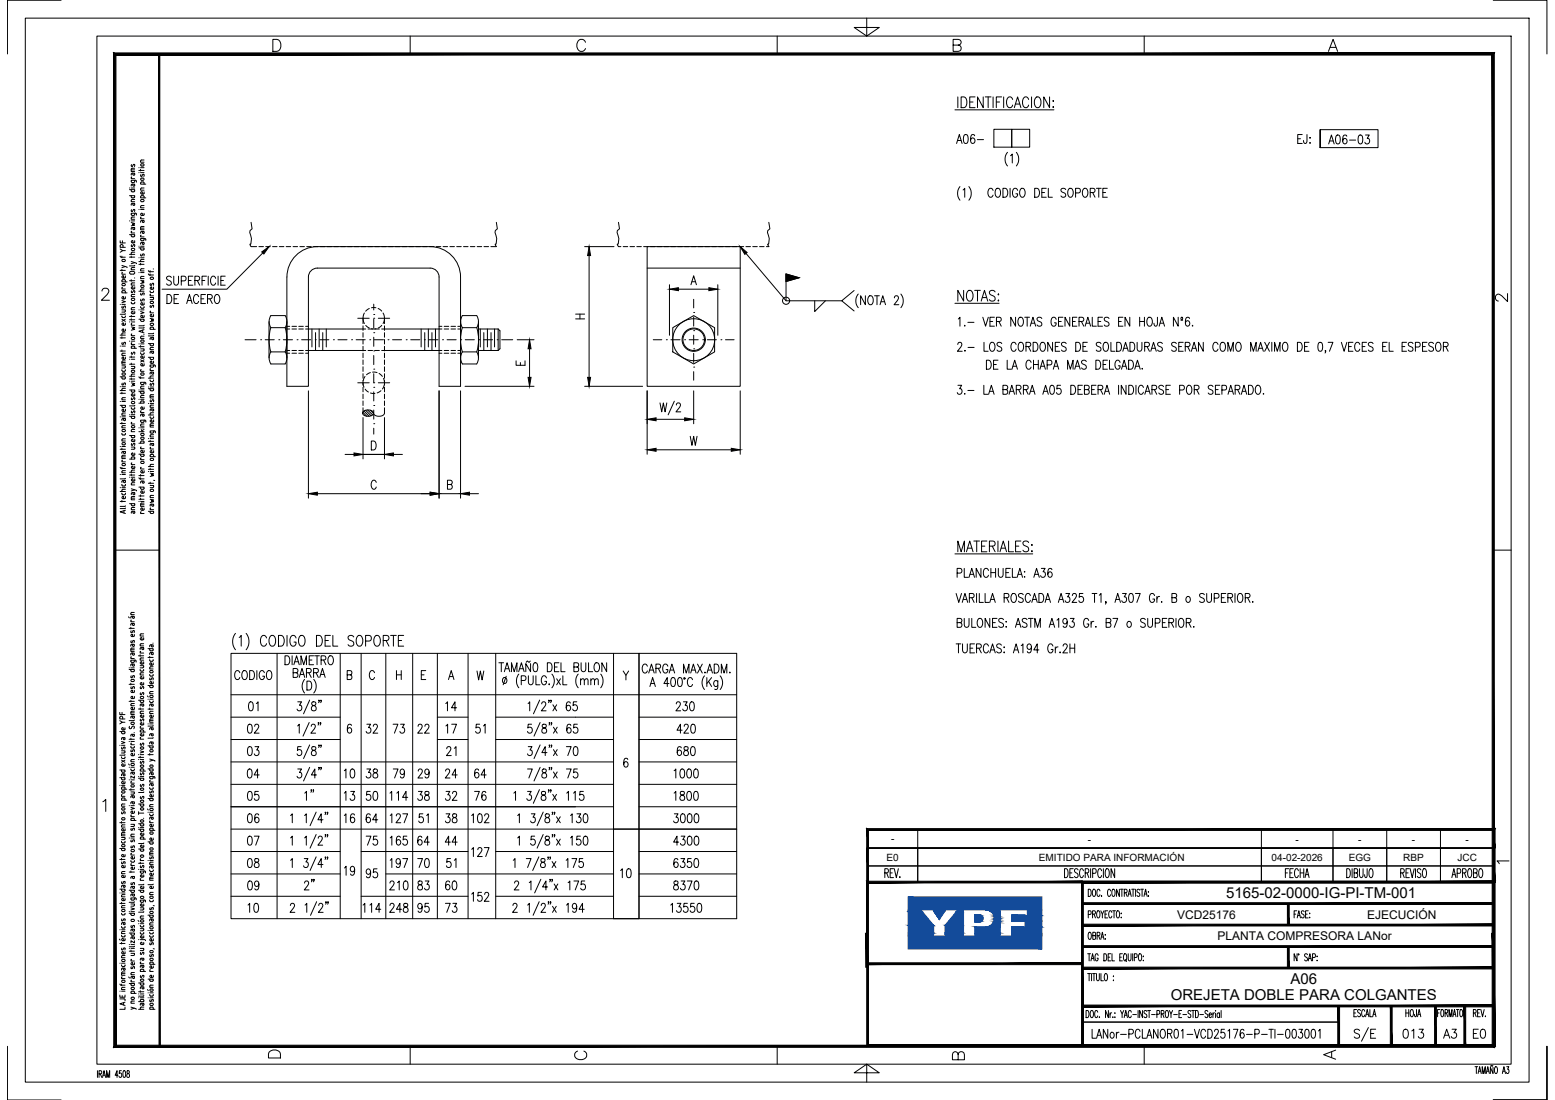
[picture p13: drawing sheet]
<svg xmlns="http://www.w3.org/2000/svg" width="420mm" height="297mm" viewBox="0 0 420 297" stroke-linecap="round" stroke-linejoin="round" font-family="sans-serif">
<defs><g id="words">
<g font-size="4.1">
<text x="331.3" y="242.6">5165-02-0000-IG-PI-TM-001</text>
<text x="348.7" y="265.8">A06</text>
<text x="316.3" y="270.2">OREJETA DOBLE PARA COLGANTES</text>
</g>
<g font-size="3.2">
<text x="318" y="248.1">VCD25176</text>
<text x="369.4" y="248.1">EJECUCIÓN</text>
<text x="329" y="253.9">PLANTA COMPRESORA LANor</text>
</g>
<g font-size="2.7">
<text x="240.7" y="227.5">-</text>
<text x="293.9" y="227.5">-</text>
<text x="350.1" y="227.5">-</text>
<text x="367" y="227.5">-</text>
<text x="381.5" y="227.5">-</text>
<text x="396" y="227.5">-</text>
<text x="239.5" y="232.4">E0</text>
<text x="280.7" y="232.4">EMITIDO PARA INFORMACIÓN</text>
<text x="343.6" y="232.4">04-02-2026</text>
<text x="364.4" y="232.4">EGG</text>
<text x="379.2" y="232.4">RBP</text>
<text x="393.8" y="232.4">JCC</text>
</g>
</g></defs>
<!-- layer: AESA-Simbologia -->
<g fill="none" stroke="#000" stroke-width=".27">
<path d="M268.5 34.9h4.9v4.8h-4.9zM273.4 34.9h4.8v4.8h-4.8zM356.7 35v4.9v-4.9h15.6v4.9h-15.6M74.9 176.4v71.7M91.9 176.4v71.7M97.6 176.4v71.7M104.2 176.4v71.7M111.5 176.4v71.7M118.2 176.4v71.7M126.5 176.4v71.7M133.9 176.4v71.7M165.8 176.4v71.7h33.3v-71.7h-136.7v71.7h110.3v-71.7v71.7"/>
<path d="M62.4 193.7h29.5M62.4 187.6h136.7M62.4 199.7h29.5M118.2 193.7h8.3M118.2 199.7h8.3M133.9 193.7h31.9M133.9 199.7h31.9M172.7 193.7h26.4M172.7 199.7h26.4M62.4 217.9h103.4M62.4 211.8h103.4M62.4 205.7h103.4"/>
<path d="M172.7 217.9h26.4M172.7 211.8h26.4M172.7 205.7h26.4M62.4 236h29.5M62.4 229.9h29.5M62.4 223.9h136.7M97.6 229.9h28.9M104.2 236h61.6M133.9 229.9h31.9M172.7 236h26.4M172.7 229.9h26.4M62.4 242h29.5"/>
<path d="M97.6 242h28.9M133.9 242h31.9M172.7 242h26.4"/>
</g>
<!-- layer: AESA-Textos-01 -->
<g fill="none" stroke="#000" stroke-width=".27">
<path d="M258 29.7h26.8M258.8 26.2v2.9M259.7 26.2h.8a1.72 1.72 0 0 1 0 2.9h-.8zM262 27.5h.9M263.5 26.2h-1.5v2.9h1.5M265.7 26.2v2.9l-1.6-2.9v2.9M266.2 26.2h1.6M267 26.2v2.9M268.3 26.2v2.9M269.2 27.5h.9M270.6 26.2h-1.4v2.9M271.2 26.2v2.9"/>
<path d="M273.6 26.9a.85 .85 0 0 0-1-.7 .85 .85 0 0 0-.6 1.1v.7a.85 .85 0 0 0 .6 1.1 .85 .85 0 0 0 1-.7M274.1 29.1l.9-2.9 .8 2.9M274.4 28.1h1.1M277.9 26.9a.85 .85 0 0 0-1-.7 .85 .85 0 0 0-.6 1.1v.7a.85 .85 0 0 0 .6 1.1 .85 .85 0 0 0 1-.7M278.7 26.2v2.9M279.9 26.3l.3-.1a1.4 1.4 0 0 1 1 2.2 .86 .86 0 0 1-1.1 .7 .86 .86 0 0 1-.6-1.1l.1-1.1zM283.6 26.2v2.9l-1.6-2.9v2.9M284.6 27.1v.3zM284.6 28.8v.3zM260.4 78.4v2.9l-1.6-2.9v2.9M261.6 78.6l.2-.2a1.39 1.39 0 0 1 1 2.2 .85 .85 0 0 1-1.1 .7 .85 .85 0 0 1-.6-1.1l.1-1.1zM263.4 78.4h1.5"/>
<path d="M264.1 78.4v2.9M268.9 78.8a.77 .77 0 0 0-1-.4 .77 .77 0 0 0-.5 1l.4 .3a1.23 1.23 0 0 1 1.1 .8v.4a.91 .91 0 0 1-1.6 0M269.8 79.4v.3zM258 81.9h12M265.1 81.3l.9-2.9 .9 2.9M265.5 80.4h1.1M269.8 81v.3zM258 149.6h21M258.8 149v-2.9l.9 2.9 .9-2.9v2.9M261.1 149l.9-2.9 .9 2.9M261.5 148h1.1M263.1 146.1h1.6"/>
<path d="M263.9 146.1v2.9M265.2 147.5h.9M266.7 146.1h-1.5v2.9h1.5M267.3 147.5h1a.7 .7 0 0 0 .6-.7 .7 .7 0 0 0-.6-.7h-1v2.9M268.1 147.5l.8 1.5M269.6 146.1v2.9M270.2 149l.9-2.9 .9 2.9M270.5 148h1.1M272.5 146.1v2.9h1.4M274.4 147.5h.9M275.8 146.1h-1.4v2.9h1.4M277.9 146.5a.77 .77 0 0 0-.9-.4 .77 .77 0 0 0-.5 1l1 .5a.74 .74 0 0 1 .4 .7 .74 .74 0 0 1-.5 .7h-.5l-.5-.4"/>
<path d="M278.8 147.1v.2zM278.8 148.7v.3zM63.6 171a3.5 3.5 0 0 0 0 4.5M64.6 172.1l.6-.5v2.9M66.5 171a3.5 3.5 0 0 1 0 4.5M72 172.3a.85 .85 0 0 0-1-.7 .85 .85 0 0 0-.6 1.1v.7a.85 .85 0 0 0 .6 1.1 .85 .85 0 0 0 1-.7M73.1 171.7l.3-.1a1.28 1.28 0 0 1 1.1 1.8 .91 .91 0 0 1-.9 1.1 .91 .91 0 0 1-.9-1.1v-.7zM75.2 171.6h.8a1.69 1.69 0 0 1 0 2.9h-.8zM77.6 171.6v2.9M80 172.3a.85 .85 0 0 0-1.1-.7 .85 .85 0 0 0-.6 1.1v.7a.86 .86 0 0 0 .9 1.1 .86 .86 0 0 0 .8-1.1h-.6M81.1 171.7l.2-.1a1.28 1.28 0 0 1 1.1 1.8 .91 .91 0 0 1-.9 1.1 .91 .91 0 0 1-.8-1.1v-.7zM85.5 171.6h.8a1.69 1.69 0 0 1 0 2.9h-.8z"/>
<path d="M87.8 173h.9M89.3 171.6h-1.5v2.9h1.5M89.9 171.6v2.9h1.4M95.6 172a.77 .77 0 0 0-1-.4 .77 .77 0 0 0-.5 1l1 .5a.72 .72 0 0 1 .5 .7 .72 .72 0 0 1-.6 .7l-.7-.1-.3-.3M96.7 171.7l.2-.1a1.39 1.39 0 0 1 1 2.2 .85 .85 0 0 1-1.1 .7 .85 .85 0 0 1-.6-1.1l.2-1.1zM98.8 173.1h1a.79 .79 0 0 0 .6-.8 .79 .79 0 0 0-.6-.7h-1v2.9M101.5 171.7l.2-.1a1.28 1.28 0 0 1 1.1 1.8 .91 .91 0 0 1-.9 1.1 .91 .91 0 0 1-.9-1.1l.1-1.1zM103.5 173h1a.7 .7 0 0 0 .6-.7 .7 .7 0 0 0-.6-.7h-1v2.9M104.3 173l.8 1.5M105.5 171.6h1.6M106.3 171.6v2.9M107.6 173h.9"/>
<path d="M109.1 171.6h-1.5v2.9h1.5"/>
</g>
<!-- layer: AESA-Textos-02 -->
<g fill="none" stroke="#000" stroke-width=".27">
<path d="M258.5 38.7l.7-2.4 .7 2.4M258.7 37.9h1M260.6 36.4l.4-.1a1.58 1.58 0 0 1 0 2.4h-.1a1.8 1.8 0 0 1-.3-2.3zM263.4 36.7a.54 .54 0 0 0-.9-.3l-.2 .4a1.56 1.56 0 0 0 .5 1.9 .71 .71 0 0 0 .6-.8 .71 .71 0 0 0-.9-.5l-.3 .5M264.1 37.7h1.6M350.6 37.5h.8M351.9 36.3h-1.3v2.4h1.3M353.1 36.3v1.9l-.1 .4h-.6l-.2-.7M353.9 37.2h.2zM354 38.5v.2zM359 38.9l.7-2.4 .8 2.4M359.3 38.1h.9"/>
<path d="M361.1 36.6l.5-.1a1.58 1.58 0 0 1 0 2.4h-.2a1.8 1.8 0 0 1-.3-2.3zM363.9 36.8a.52 .52 0 0 0-.8-.2l-.2 .3a1.62 1.62 0 0 0 .4 2 .71 .71 0 0 0 .7-.9 .71 .71 0 0 0-.9-.5l-.3 .6M364.6 37.8h1.7M367.2 36.6l.5-.1a1.58 1.58 0 0 1 0 2.4h-.2a1.8 1.8 0 0 1-.3-2.3zM369 36.5h1l-.6 .9a.71 .71 0 0 1 .6 1.1 .71 .71 0 0 1-1.2-.1M259.4 50.4a2.95 2.95 0 0 0 0 3.7M260.2 51.3l.5-.5v2.5M261.8 50.4a2.95 2.95 0 0 1 0 3.7M268.3 51.4a.65 .65 0 0 0-1-.4 1.61 1.61 0 0 0 .2 2.3 .71 .71 0 0 0 .8-.6M269.2 51l.2-.2a1.3 1.3 0 0 1 1 1 1.3 1.3 0 0 1-.4 1.3l-.2 .2a1.32 1.32 0 0 1-1-1 1.32 1.32 0 0 1 .4-1.3zM271 50.8a1.28 1.28 0 0 1 1.3 .9 1.28 1.28 0 0 1-.4 1.4l-.9 .2zM272.2 41.1a2.88 2.88 0 0 0 0 3.7"/>
<path d="M272.9 50.8v2.5M273 42l.5-.4v2.4M274.6 41.1a2.95 2.95 0 0 1 0 3.7M275 51.4a.71 .71 0 0 0-.9-.5 .71 .71 0 0 0-.5 .9v.5a.72 .72 0 0 0 .7 1 .72 .72 0 0 0 .7-1h-.5M275.9 51l.2-.2a1.3 1.3 0 0 1 1 1 1.3 1.3 0 0 1-.5 1.3l-.2 .2a1.32 1.32 0 0 1-1-1 1.32 1.32 0 0 1 .5-1.3zM279.6 50.8a1.28 1.28 0 0 1 1.3 .9 1.28 1.28 0 0 1-.4 1.4l-.9 .2zM281.5 52h.7M282.7 50.8h-1.2v2.5h1.2M283.3 50.8v2.5h1.1M288 51.2a.65 .65 0 0 0-.9-.4 .65 .65 0 0 0-.4 .9l1.1 .5a.66 .66 0 0 1-.2 1 .66 .66 0 0 1-.9-.3M288.9 51l.2-.2a1.3 1.3 0 0 1 .9 1 1.3 1.3 0 0 1-.4 1.3l-.2 .2a1.32 1.32 0 0 1-1-1 1.32 1.32 0 0 1 .5-1.3zM290.6 52.1l1.1-.1 .2-.3-.1-.6-.4-.3h-.8v2.5"/>
<path d="M292.8 51l.2-.2a1.3 1.3 0 0 1 1 1 1.3 1.3 0 0 1-.4 1.3l-.2 .2a1.3 1.3 0 0 1-1-1 1.3 1.3 0 0 1 .4-1.3zM294.6 52l1.1-.1 .2-.4-.1-.4-.4-.3h-.8v2.5M295.2 52l.7 1.3M296.2 50.8h1.3M296.9 50.8v2.5M298 52h.7M299.2 50.8h-1.2v2.5h1.2M258.8 93l.4-.6 .5 .1 .2 .4-.3 .8-.9 1.2h1.3M258.9 86.1l.5-.4v2.4M260.7 87.8v.3zM260.7 94.6v.3zM261.5 87h1.7"/>
<path d="M261.6 93.8h1.6M265.6 85.7l.7 2.4 .7-2.4M265.9 92.4v2.5h1.1M266.5 97.3a1.3 1.3 0 0 1 1.3 .8 1.3 1.3 0 0 1-.4 1.5l-.9 .1zM267.5 86.8h.7M267.7 92.5l.2-.1a1.32 1.32 0 0 1 1 1 1.32 1.32 0 0 1-.4 1.3l-.2 .2a1.31 1.31 0 0 1-1-1 1.31 1.31 0 0 1 .4-1.4zM268.5 98.4h.7M268.7 85.7h-1.2v2.4h1.2M269.2 86.8l1.1-.1 .2-.3-.2-.6-1.1-.1v2.4M269.7 97.3h-1.2v2.4h1.2M269.9 86.8l.6 1.3M270.7 92.8a.65 .65 0 0 0-.8-.4 .65 .65 0 0 0-.4 .8l1 .6 .2 .7a.76 .76 0 0 1-1.3 0"/>
<path d="M272.1 97.3v2.4h1.2M273.4 99.7l.8-2.4 .7 2.4M273.7 98.9h.9M274.4 85.7v2.4l-1.3-2.4v2.4M274.6 93a.65 .65 0 0 0-1.1-.5 1.6 1.6 0 0 0 .2 2.4 .68 .68 0 0 0 .9-.6M275.4 85.8l.2-.1a1.32 1.32 0 0 1 1 .9 1.32 1.32 0 0 1-.4 1.4l-.2 .1a1.32 1.32 0 0 1-1-1 1.32 1.32 0 0 1 .4-1.3zM275.5 92.5l.2-.1a1.32 1.32 0 0 1 1 1 1.32 1.32 0 0 1-.5 1.3l-.2 .2a1.32 1.32 0 0 1-1-1 1.32 1.32 0 0 1 .5-1.4zM276.9 85.7h1.3M277.2 93.6l1.1-.1 .2-.4-.2-.6-1.1-.1v2.5M277.5 85.7v2.4M277.9 93.6l.6 1.3M278.4 88.1l.7-2.4 .7 2.4"/>
<path d="M278.6 97.9a.71 .71 0 0 0-.9-.6 .71 .71 0 0 0-.5 .9v.6a.71 .71 0 0 0 .5 .9 .71 .71 0 0 0 .9-.6M278.6 87.3h1M279.1 92.4a1.3 1.3 0 0 1 1.4 .8 1.3 1.3 0 0 1-.4 1.5l-1 .2zM279.3 98.4h1.2M279.3 97.3v2.4M280.5 97.3v2.4M281 99.7l.7-2.4 .8 2.4M281.3 98.9h.9M281.4 92.5l.1-.1a1.31 1.31 0 0 1 1.1 1 1.31 1.31 0 0 1-.5 1.3l-.2 .2a1.32 1.32 0 0 1-1-1 1.32 1.32 0 0 1 .5-1.4zM281.5 86a.64 .64 0 0 0-.8-.3 .64 .64 0 0 0-.4 .8l1 .5 .2 .7a.76 .76 0 0 1-1.3 0M282.9 98.5h.9l.4-.4a.65 .65 0 0 0-.4-.8h-.9v2.4M284.4 92.4v2.5l-1.3-2.5v2.5"/>
<path d="M284.6 99.7l.7-2.4 .8 2.4M284.9 98.9h.9M285.1 93.6h.8M285.4 86.2a.71 .71 0 0 0-.9-.5 .71 .71 0 0 0-.5 .9v.6a.72 .72 0 0 0 .7 .9 .72 .72 0 0 0 .7-.9h-.5M286 86.8h.7M286.3 92.4h-1.2v2.5h1.2M287.2 85.7h-1.2v2.4h1.2M288.1 92.8a.67 .67 0 0 0-.7-.4 .67 .67 0 0 0-.6 .6l.2 .4 .9 .4 .2 .7a.74 .74 0 0 1-1.3 0M288.5 99.7v-2.4l.7 2.4 .7-2.4v2.4M289.1 85.7v2.4l-1.3-2.4v2.4M289.8 86.8h.7M290.4 99.7l.7-2.4 .8 2.4"/>
<path d="M290.7 92.4a1.3 1.3 0 0 1 1.3 .8 1.3 1.3 0 0 1-.4 1.5l-.9 .2zM290.7 98.9h.9M291 85.7h-1.2v2.4h1.2M291.5 86.8l1.2-.1 .1-.3-.1-.6-1.2-.1v2.4M292.2 86.8l.6 1.3M292.6 93.6h.7M293.2 88.1l.7-2.4 .8 2.4M293.5 87.3h.9M293.5 97.6a.68 .68 0 0 0-.7-.4 .68 .68 0 0 0-.6 .7l.2 .3 .9 .5 .2 .6a.73 .73 0 0 1-1.3 0M293.8 92.4h-1.2v2.5h1.2M295.1 85.7v2.4h1.1M296.1 97.3a1.3 1.3 0 0 1 1.3 .8 1.3 1.3 0 0 1-.4 1.5l-.9 .1z"/>
<path d="M296.7 86.8h.7M297.5 92.8a.67 .67 0 0 0-.7-.4 .67 .67 0 0 0-.6 .6l.2 .4 .9 .4 .2 .7a.74 .74 0 0 1-1.3 0M297.9 85.7h-1.2v2.4h1.2M298 98.4h.8M298.4 92.5l.2-.1a1.32 1.32 0 0 1 1 1 1.32 1.32 0 0 1-.5 1.3l-.1 .2a1.32 1.32 0 0 1-1-1 1.32 1.32 0 0 1 .4-1.4zM299.2 97.3h-1.2v2.4h1.2M299.7 86a.68 .68 0 0 0-.8-.4 .68 .68 0 0 0-.5 .6l.1 .4 1 .4 .2 .7a.76 .76 0 0 1-1.3 0M299.8 97.3v2.4h1.1M300.2 92.4v2.5h1.1M301.7 92.4a1.27 1.27 0 0 1 1.3 .7 1.27 1.27 0 0 1-.2 1.4l-.4 .4h-.7zM302.2 86.8h.8M302.6 97.9a.71 .71 0 0 0-.8-.6 .71 .71 0 0 0-.5 .9v.6a.72 .72 0 0 0 .7 .9 .72 .72 0 0 0 .6-.9h-.4"/>
<path d="M303 99.7l.7-2.4 .8 2.4M303.3 98.9h.9M303.4 94.9l.7-2.5 .8 2.5M303.4 85.7h-1.2v2.4h1.2M303.7 94.1h.9M304.9 97.3a1.3 1.3 0 0 1 1.4 .8 1.3 1.3 0 0 1-.4 1.5l-1 .1zM305.3 85.7v2.4l-1.3-2.4v2.4M305.3 92.4a1.3 1.3 0 0 1 1.3 .8 1.3 1.3 0 0 1-.4 1.5l-.9 .2zM306.6 99.7l.7-2.4 .8 2.4M306.9 98.9h.9M307.3 92.4v1.8a.65 .65 0 0 0 .6 .7 .65 .65 0 0 0 .6-.7v-1.8M307.9 86.8h1.3"/>
<path d="M307.9 85.7v2.4M308.6 99.5v.2zM309.2 85.7v2.4M309.3 93.6l1.1-.1 .2-.4-.2-.6-1.1-.1v2.5M309.9 93.6l.7 1.3M310.2 85.8l.2-.1a1.32 1.32 0 0 1 1 .9 1.32 1.32 0 0 1-.4 1.4l-.2 .1a1.32 1.32 0 0 1-1-1 1.32 1.32 0 0 1 .4-1.3zM310.9 94.9l.8-2.5 .7 2.5M311.2 94.1h.9M312.7 85.7v1.8l-.2 .5h-.5l-.2-.7M313.2 88.1l.7-2.4 .8 2.4M313.5 87.3h.9M314.1 92.8a.65 .65 0 0 0-.9-.4 .65 .65 0 0 0-.3 .8l1 .6 .2 .7a.76 .76 0 0 1-1.3 0"/>
<path d="M317.8 92.8a.67 .67 0 0 0-.7-.4 .67 .67 0 0 0-.5 .6l.1 .4 1 .4 .1 .7a.74 .74 0 0 1-1.2 0M318.3 85.7v2.4l-1.2-2.4v2.4M318.5 93.6h.7M319.1 86.5h.5M319.1 85.8l.2-.1a.36 .36 0 0 1 .3 .3 .36 .36 0 0 1-.3 .4zM319.7 92.4h-1.2v2.5h1.2M320.3 93.6l1.1-.1 .1-.4-.1-.6-1.1-.1v2.5M320.9 93.6l.6 1.3M321.4 86a.52 .52 0 0 0-.8-.2l-.2 .3a1.6 1.6 0 0 0 .4 2 .71 .71 0 0 0 .7-.9 .71 .71 0 0 0-.9-.5l-.3 .6M321.9 94.9l.7-2.5 .8 2.5M322.2 94.1h.9M322.2 87.8v.3z"/>
<path d="M325.1 92.4v2.5l-1.3-2.5v2.5M329.1 93a.66 .66 0 0 0-1-.5 1.6 1.6 0 0 0 .2 2.4 .7 .7 0 0 0 .8-.6M330 92.5l.2-.1a1.32 1.32 0 0 1 1 1 1.32 1.32 0 0 1-.4 1.3l-.2 .2a1.32 1.32 0 0 1-1-1 1.32 1.32 0 0 1 .4-1.4zM331.8 94.9v-2.5l.7 2.5 .7-2.5v2.5M334.2 92.5l.2-.1a1.32 1.32 0 0 1 1 1 1.32 1.32 0 0 1-.4 1.3l-.2 .2a1.32 1.32 0 0 1-1-1 1.32 1.32 0 0 1 .4-1.4zM337.9 94.9v-2.5l.8 2.5 .7-2.5v2.5M339.9 94.9l.7-2.5 .8 2.5M340.1 94.1h1M341.7 92.4l1.3 2.5M343 92.4l-1.3 2.5M343.6 92.4v2.5M344.4 94.9v-2.5l.7 2.5 .8-2.5v2.5"/>
<path d="M346.9 92.5l.1-.1a1.31 1.31 0 0 1 1.1 1 1.31 1.31 0 0 1-.5 1.3l-.2 .2a1.32 1.32 0 0 1-1-1 1.32 1.32 0 0 1 .5-1.4zM350.6 92.4a1.27 1.27 0 0 1 1.2 .7 1.27 1.27 0 0 1-.1 1.4l-.5 .4h-.6zM352.5 93.6h.7M353.7 92.4h-1.2v2.5h1.2M356.4 92.5l.4-.1a1.58 1.58 0 0 1 0 2.5h-.2a1.8 1.8 0 0 1-.2-2.4zM358.2 94.7h-.2h.2l-.2 .6M358.9 92.4h1.3l-1 2.5M362.4 92.4l.8 2.5 .7-2.5M364.4 93.6h.7M365.6 92.4h-1.2v2.5h1.2M367.4 93a.64 .64 0 0 0-1-.5 1.6 1.6 0 0 0 .2 2.4 .67 .67 0 0 0 .8-.6M368.1 93.6h.7"/>
<path d="M369.3 92.4h-1.2v2.5h1.2M371 92.8a.64 .64 0 0 0-.8-.4 .64 .64 0 0 0-.4 .8l1 .6 .2 .7a.76 .76 0 0 1-1.3 0M373.6 93.6h.7M374.8 92.4h-1.2v2.5h1.2M375.3 92.4v2.5h1.1M378.8 93.6h.8M380 92.4h-1.2v2.5h1.2M381.8 92.8a.67 .67 0 0 0-.7-.4 .67 .67 0 0 0-.6 .6l.2 .4 .9 .4 .2 .7a.74 .74 0 0 1-1.3 0M382.4 93.7h.9a.66 .66 0 0 0 .5-.6 .66 .66 0 0 0-.5-.7h-.9v2.5M384.4 93.6h.7M385.6 92.4h-1.2v2.5h1.2M387.3 92.8a.68 .68 0 0 0-.7-.4 .68 .68 0 0 0-.6 .6l.2 .4 .9 .4 .2 .7a.76 .76 0 0 1-1.3 0"/>
<path d="M388.2 92.5l.2-.1a1.32 1.32 0 0 1 1 1 1.32 1.32 0 0 1-.4 1.3l-.2 .2a1.32 1.32 0 0 1-1-1 1.32 1.32 0 0 1 .4-1.4zM390 93.6l1.1-.1 .2-.4-.2-.6-1.1-.1v2.5M390.6 93.6l.7 1.3M258.8 104h1l-.5 1a.71 .71 0 0 1 .6 1.1 .71 .71 0 0 1-1.2-.1M260.7 106.2v.3zM261.5 105.4h1.7M265.8 104v2.5h1.1M267.1 106.5l.8-2.5 .7 2.5M267.4 105.7h.9M271 105.2l1.1-.1 .2-.4-.2-.5-1.1-.2v2.5h.8l.4-.3 .1-.5-.5-.5M272.6 106.5l.8-2.5 .7 2.5M272.9 105.7h1"/>
<path d="M274.6 105.2l1.1-.1 .2-.4-.2-.5-1.1-.2v2.5M275.2 105.2l.7 1.3M276.5 105.2l1.1-.1 .2-.4-.1-.4-.4-.3h-.8v2.5M277.2 105.2l.6 1.3M278.2 106.5l.7-2.5 .8 2.5M278.4 105.7h1M281.8 106.5l.7-2.5 .8 2.5M282 105.7h1M283.9 104.2l.5-.2a1.6 1.6 0 0 1 0 2.5h-.2a1.8 1.8 0 0 1-.3-2.3zM286.6 104h-1v1.1a.74 .74 0 0 1 1 .1 .74 .74 0 0 1 0 1 .74 .74 0 0 1-1 0l-.1-.2M289.3 104a1.3 1.3 0 0 1 1.3 .9 1.3 1.3 0 0 1-.3 1.4l-1 .2zM291.3 105.2h.7"/>
<path d="M292.5 104h-1.2v2.5h1.2M293 105.2l1.1-.1 .2-.4-.1-.4-.4-.3h-.8v2.5h.8a.66 .66 0 0 0 .5-.7 .66 .66 0 0 0-.5-.6M295 105.2h.7M296.1 104h-1.1v2.5h1.1M296.7 105.2l1.1-.1 .2-.4-.2-.5-1.1-.2v2.5M297.3 105.2l.7 1.3M298.4 106.5l.7-2.5 .7 2.5M298.6 105.7h1M302.2 104v2.5M304.2 104v2.5l-1.2-2.5v2.5M305 104a1.3 1.3 0 0 1 1.3 .9 1.3 1.3 0 0 1-.4 1.4l-.9 .2zM306.9 104v2.5"/>
<path d="M308.9 104.6a.65 .65 0 0 0-1-.4 1.63 1.63 0 0 0 .2 2.3 .71 .71 0 0 0 .8-.6M309.3 106.5l.8-2.5 .7 2.5M309.6 105.7h.9M311.3 105.2l1.1-.1 .1-.4v-.4l-.4-.3h-.8v2.5M311.9 105.2l.6 1.3M314.4 104.4a.64 .64 0 0 0-.8-.4 .64 .64 0 0 0-.4 .9l1 .5a.66 .66 0 0 1-.1 1.1 .66 .66 0 0 1-1-.4M315 105.2h.8M316.2 104h-1.2v2.5h1.2M318.7 105.3h.9l.4-.4a.65 .65 0 0 0-.4-.9h-.9v2.5M320.9 104.2l.2-.2a1.33 1.33 0 0 1 1 1 1.33 1.33 0 0 1-.4 1.3l-.2 .2a1.32 1.32 0 0 1-1-1 1.32 1.32 0 0 1 .4-1.3zM322.7 105.2l1.1-.1 .2-.4-.1-.4-.4-.3h-.8v2.5M323.3 105.2l.7 1.3"/>
<path d="M327.7 104.4a.68 .68 0 0 0-.7-.4 .68 .68 0 0 0-.5 .6l.1 .4 1 .4 .1 .7a.73 .73 0 0 1-1.2 0M328.4 105.2h.7M329.6 104h-1.2v2.5h1.2M330.2 105.3h.8l.4-.4a.62 .62 0 0 0-.4-.9h-.8v2.5M331.8 106.5l.7-2.5 .8 2.5M332.1 105.7h.9M333.7 105.2l1.2-.1 .1-.4-.1-.5-1.2-.2v2.5M334.4 105.2l.6 1.3M335.4 106.5l.7-2.5 .8 2.5M335.7 105.7h.9M337.3 104a1.3 1.3 0 0 1 1.4 .9 1.3 1.3 0 0 1-.4 1.4l-1 .2zM339.6 104.2l.1-.2a1.33 1.33 0 0 1 1 1 1.33 1.33 0 0 1-.4 1.3l-.2 .2a1.3 1.3 0 0 1-1-1 1.3 1.3 0 0 1 .5-1.3z"/>
<path d="M341.3 106.3h.2zM258.6 154.8l1.1-.2 .2-.3-.2-.7-1.1-.1v2.4M260.5 153.5v2.4h1.1M261.8 155.9l.8-2.4 .7 2.4M262.1 155.1h.9M265 153.5v2.4l-1.2-2.4v2.4M267.1 154.1a.71 .71 0 0 0-.9-.6 .71 .71 0 0 0-.5 .9v.6a.71 .71 0 0 0 .5 .9 .71 .71 0 0 0 .9-.6M267.7 153.5v2.4M267.7 154.6h1.3M269 153.5v2.4M269.7 153.5v1.7a.65 .65 0 0 0 .7 .7 .65 .65 0 0 0 .6-.7v-1.7M271.8 154.6h.7"/>
<path d="M273 153.5h-1.2v2.4h1.2M273.5 153.5v2.4h1.1M274.8 155.9l.8-2.4 .7 2.4M275.1 155.1h.9M276.8 154.3v.2zM276.8 155.7v.2zM279.3 155.9l.8-2.4 .7 2.4M279.6 155.1h.9M281.4 153.5h1l-.6 .9a.72 .72 0 0 1 .6 1.1 .72 .72 0 0 1-1.2-.1M284.2 153.8a.52 .52 0 0 0-.8-.2 1.52 1.52 0 0 0 .4 2.3 .71 .71 0 0 0 .5-.9 .71 .71 0 0 0-.9-.5l-.3 .6M77 177.1a1.27 1.27 0 0 1 1.2 .7 1.27 1.27 0 0 1-.1 1.4l-.5 .3h-.6zM78.9 177.1v2.4"/>
<path d="M79.4 179.5l.7-2.4 .8 2.4M79.7 178.7h.9M81.3 179.5v-2.4l.8 2.4 .7-2.4v2.4M83.5 178.2h.8M84.7 177.1h-1.2v2.4h1.2M85 177.1h1.3M85.7 177.1v2.4M86.8 178.2l1.1-.1 .2-.3-.2-.6-1.1-.1v2.4M87.4 178.2l.7 1.3M89 177.2l.2-.1a1.32 1.32 0 0 1 1 1 1.32 1.32 0 0 1-.5 1.3l-.2 .1a1.3 1.3 0 0 1-1-1 1.3 1.3 0 0 1 .5-1.3zM134.8 179h1.3M135.4 179v2.4"/>
<path d="M143.3 178.5l-.3 .3-.5-.3-.3 .3M143.4 179.2v2.2l-1.3-2.2v2.2M144.3 179.1l.5-.1a1.58 1.58 0 0 1 0 2.4h-.2a1.8 1.8 0 0 1-.3-2.3zM147.9 179a1.27 1.27 0 0 1 1.2 .6 1.27 1.27 0 0 1-.1 1.4l-.5 .4h-.6zM151 179h-1.2v2.4h1.2M151.6 179v2.4h1.1M157 179v1.7a.64 .64 0 0 0 .3 .6 .64 .64 0 0 0 .7 0l.3-.6v-1.7M159 179v2.4h1.1M160.9 179.1l.2-.1a1.32 1.32 0 0 1 1 1 1.32 1.32 0 0 1-.5 1.3l-.2 .1a1.32 1.32 0 0 1-1-1 1.32 1.32 0 0 1 .5-1.3zM163.9 179v2.4l-1.3-2.4v2.4M174.9 179.9a.72 .72 0 0 0-.9-.6 .72 .72 0 0 0-.5 .9v.6a.72 .72 0 0 0 .5 .9 .72 .72 0 0 0 .9-.5M180.4 179.9a.71 .71 0 0 0-.8-.6 .71 .71 0 0 0-.5 .9v.6a.72 .72 0 0 0 .7 1 .72 .72 0 0 0 .6-1h-.4"/>
<path d="M188.5 179.3l1.3 2.4M189.8 179.3l-1.3 2.4M193 179.3a1.28 1.28 0 0 1 1.3 .8 1.28 1.28 0 0 1-.4 1.5l-.9 .1zM258.3 160.3l.8 2.4 .7-2.4M258.3 173.9h1.3M258.6 168.1l1.1-.1 .2-.3-.2-.6-1.1-.1v2.4h.8l.4-.2 .1-.6-.5-.5M259 173.9v2.4M260 162.7l.7-2.4 .8 2.4M260.1 173.9v1.7a.65 .65 0 0 0 .6 .7 .65 .65 0 0 0 .7-.7v-1.7M260.3 161.9h.9M260.5 167v1.7a.65 .65 0 0 0 .7 .7 .65 .65 0 0 0 .6-.7v-1.7M261.9 161.4l1.1-.1 .2-.3-.2-.6-1.1-.1v2.4"/>
<path d="M262.1 175h.7M262.6 167v2.4h1.1M262.6 161.4l.6 1.3M263.3 173.9h-1.2v2.4h1.2M263.9 175l1.1-.1 .2-.3-.2-.6-1.1-.1v2.4M263.9 160.3v2.4M264.4 167.1l.2-.1a1.32 1.32 0 0 1 1 1 1.32 1.32 0 0 1-.4 1.3l-.2 .1a1.32 1.32 0 0 1-1-1 1.32 1.32 0 0 1 .4-1.3zM264.5 175l.7 1.3M264.6 160.3v2.4h1.1M266.2 160.3v2.4h1.1M267.1 174.5a.71 .71 0 0 0-.9-.6 .71 .71 0 0 0-.5 .9v.6a.71 .71 0 0 0 .5 .9 .71 .71 0 0 0 .9-.6M267.4 162.7l.8-2.4 .7 2.4"/>
<path d="M267.4 176.3l.8-2.4 .7 2.4M267.4 167v2.4l-1.2-2.4v2.4M267.7 161.9h.9M267.7 175.5h.9M268.2 168.1h.7M269.4 167h-1.2v2.4h1.2M270.6 174.2a.66 .66 0 0 0-.8-.4 .66 .66 0 0 0-.5 .7l.2 .3 .9 .5 .2 .6a.72 .72 0 0 1-1.3 0M271.1 167.3a.68 .68 0 0 0-.7-.3 .68 .68 0 0 0-.5 .6l.1 .3 1 .5a.6 .6 0 0 1 .1 .6 .6 .6 0 0 1-.4 .4l-.7-.1-.1-.2M271.3 161.4l1.1-.1 .2-.3-.2-.6-1.1-.1v2.4M271.3 174.7v.2zM271.3 176.1v.2zM271.9 167.8v.2z"/>
<path d="M271.9 169.2v.2zM272 161.4l.6 1.3M273.5 160.4l.2-.1a1.31 1.31 0 0 1 1 .9 1.31 1.31 0 0 1-.4 1.4l-.2 .1a1.32 1.32 0 0 1-1-1 1.32 1.32 0 0 1 .4-1.3zM273.8 176.3l.8-2.4 .7 2.4M274.1 175.5h.9M274.4 169.4l.7-2.4 .7 2.4M274.6 168.6h1M275.9 174.3l.5-.4v2.4M276.5 160.6a.65 .65 0 0 0-.8-.3 .65 .65 0 0 0-.4 .8l1 .5 .2 .7a.76 .76 0 0 1-1.3 0M277.5 167.3a.65 .65 0 0 0-.8-.3 .65 .65 0 0 0-.4 .8l1 .6a.6 .6 0 0 1 .2 .6 .6 .6 0 0 1-.5 .4l-.6-.1-.2-.2M277.9 167h1.2M278.4 160.8a.64 .64 0 0 0-1-.4 1.6 1.6 0 0 0 .2 2.3 .67 .67 0 0 0 .8-.6"/>
<path d="M278.5 167v2.4M278.7 174.7l-.1 .3a.55 .55 0 0 1-.5 .4 .55 .55 0 0 1-.5-.4v-.8l.4-.3a1.44 1.44 0 0 1 .1 2.4l-.4-.1-.1-.3M278.8 162.7l.7-2.4 .8 2.4M279.1 161.9h.9M279.6 169.4v-2.4l.8 2.4 .7-2.4v2.4M280.7 160.3a1.3 1.3 0 0 1 1.3 .8 1.3 1.3 0 0 1-.4 1.5l-.9 .1zM280.7 175.5h-1.4l1-1.6v2.4M282.4 162.7l.7-2.4 .7 2.4M282.7 161.9h.9M283.5 169.4l.7-2.4 .8 2.4M283.8 168.6h.9M284.5 174.5a.72 .72 0 0 0-.9-.6 .72 .72 0 0 0-.5 .9v.6a.73 .73 0 0 0 .7 .9 .73 .73 0 0 0 .7-.9h-.5"/>
<path d="M285.1 174.7v1.6M285.6 167.5l.5-.5v2.4M285.9 174.7a.64 .64 0 0 0-.8 .7M286 162.7l.7-2.4 .7 2.4M286.2 161.9h1M286.4 176.1v.2zM287.3 174.5l.3-.6h.4l.4 .4-.3 .8-.9 1.2h1.3M288 160.3h1l-.5 .9a.72 .72 0 0 1 .6 1.1 .72 .72 0 0 1-1.3-.1M288.4 167.8a.67 .67 0 0 1-.7 .7 .69 .69 0 0 1-.6-1 .69 .69 0 0 1 1.2-.2l.1 .5a1.18 1.18 0 0 1-.8 1.6l-.3-.3M289.1 175h1.3M289.1 173.9v2.4M289.2 167h1l-.5 .9a.72 .72 0 0 1 .6 1.1 .72 .72 0 0 1-1.3-.1"/>
<path d="M289.8 160.8l.3-.5 .6 .1 .2 .3-.3 .8-.9 1.2h1.2M290.4 173.9v2.4M292.6 160.3h-.9l-.1 1a.74 .74 0 0 1 1 .1 .74 .74 0 0 1 0 1 .74 .74 0 0 1-1 0l-.1-.2M294.2 167.6a.71 .71 0 0 0-.9-.6 .71 .71 0 0 0-.5 .9v.6a.72 .72 0 0 0 .7 .9 .72 .72 0 0 0 .7-.9h-.5M294.8 167.8v1.6M295.1 160.3h1.3M295.6 167.8l-.5 .1-.3 .6M295.7 160.3v2.4M296.1 169.2v.2zM297 160.7l.5-.4v2.4M298.9 162.6h-.2h.2l-.2 .5M298.9 168.1l1.1-.1 .2-.3-.2-.6-1.1-.1v2.4h.8l.4-.2 .1-.6-.5-.5"/>
<path d="M300.7 167h1.3l-.9 2.4M301.3 162.7l.7-2.4 .7 2.4M301.5 161.9h1M303.3 160.3h1l-.5 .9a.72 .72 0 0 1 .6 1.1 .72 .72 0 0 1-1.3-.1M304.8 167.9a.54 .54 0 0 1 .8 .2l.1 .6a.64 .64 0 0 1-.8 .7l-.4-.7zM305.2 160.4l.5-.1a1.58 1.58 0 0 1 0 2.4h-.2a1.8 1.8 0 0 1-.3-2.3zM306.8 160.3h1.3l-.9 2.4M309.5 167.3a.67 .67 0 0 0-.8-.3 .67 .67 0 0 0-.5 .6l.2 .3 .9 .5 .2 .7a.74 .74 0 0 1-1.3 0M310.1 167v1.7a.65 .65 0 0 0 .7 .7 .65 .65 0 0 0 .6-.7v-1.7M312 160.8a.71 .71 0 0 0-.9-.5 .71 .71 0 0 0-.5 .9v.6a.72 .72 0 0 0 .7 .9 .72 .72 0 0 0 .7-.9h-.5M312.1 168.3l1.1-.2 .2-.3-.2-.7-1.1-.1v2.4M312.6 161.1v1.6"/>
<path d="M313.3 161.1a.66 .66 0 0 0-.7 .7M313.9 162.4v.3zM314.1 168.1h.7M315.3 167h-1.2v2.4h1.2M315.8 168.1l1.1-.1 .2-.3-.2-.6-1.1-.1v2.4M316.5 168.1l.6 1.3M316.7 161.4l1.1-.1 .1-.3-.1-.6-1.1-.1v2.4h.8a.66 .66 0 0 0 .5-.7 .66 .66 0 0 0-.5-.6M317.8 167v2.4M318.8 167.1l.2-.1a1.32 1.32 0 0 1 1 1 1.32 1.32 0 0 1-.5 1.3l-.2 .1a1.32 1.32 0 0 1-1-1 1.32 1.32 0 0 1 .5-1.3zM320.5 168.1l1.1-.1 .2-.3-.2-.6-1.1-.1v2.4M320.7 161.2a.52 .52 0 0 1 .8 .2l.1 .6a.64 .64 0 0 1-.7 .7l-.5-.7zM321.2 168.1l.6 1.3"/>
<path d="M322.6 169.2v.2zM325.4 160.6a.68 .68 0 0 0-.7-.4 .68 .68 0 0 0-.6 .6l.2 .4 .9 .4 .2 .7a.76 .76 0 0 1-1.3 0M326.1 160.3v1.7a.65 .65 0 0 0 .6 .7 .65 .65 0 0 0 .6-.7v-1.7M328.1 161.5l1.1-.1 .2-.3-.2-.7-1.1-.1v2.4M330 161.4h.8M331.2 160.3h-1.2v2.4h1.2M331.8 161.4l1.1-.1 .2-.3-.2-.6-1.1-.1v2.4M332.4 161.4l.7 1.3M333.7 160.3v2.4M334.7 160.4l.2-.1a1.32 1.32 0 0 1 1 .9 1.32 1.32 0 0 1-.5 1.4l-.1 .1a1.32 1.32 0 0 1-1-1 1.32 1.32 0 0 1 .4-1.3zM336.5 161.4l1.1-.1 .2-.3-.2-.6-1.1-.1v2.4M337.1 161.4l.7 1.3"/>
<path d="M338.5 162.4v.3zM64.8 181.7a.71 .71 0 0 0-.9-.6 .71 .71 0 0 0-.5 .9v.6a.71 .71 0 0 0 .5 .9 .71 .71 0 0 0 .9-.6M65.7 181.2l.2-.1a1.31 1.31 0 0 1 1 1 1.31 1.31 0 0 1-.4 1.3l-.2 .1a1.3 1.3 0 0 1-1-1 1.3 1.3 0 0 1 .4-1.3zM67.1 195.7l.5-.1a1.58 1.58 0 0 1 0 2.4h-.2a1.8 1.8 0 0 1-.3-2.3zM67.4 189.6l.5-.1a1.6 1.6 0 0 1 0 2.4h-.2a1.8 1.8 0 0 1-.3-2.3zM67.5 181.1a1.3 1.3 0 0 1 1.3 .8 1.3 1.3 0 0 1-.4 1.5l-.9 .1zM68.8 196.1l.2-.4 .5-.1 .4 .7-1.2 1.7h1.3M69.3 190l.4-.5v2.4M69.4 181.1v2.4M71.4 181.7a.65 .65 0 0 0-1-.5 1.58 1.58 0 0 0 .2 2.3 .71 .71 0 0 0 .8-.9h-.4M72.3 181.2l.2-.1a1.32 1.32 0 0 1 1 1 1.32 1.32 0 0 1-.4 1.3l-.2 .1a1.3 1.3 0 0 1-1-1 1.3 1.3 0 0 1 .4-1.3zM79.2 181.7l1.1-.1 .2-.4-.2-.6-1.1-.1v2.4h.8a.66 .66 0 0 0 .5-.6 .66 .66 0 0 0-.5-.6"/>
<path d="M80.4 196l.5-.4v2.4M80.5 189.5h1l-.6 .9a.71 .71 0 0 1 .6 1.1 .71 .71 0 0 1-1.2 0M80.9 182.9l.7-2.4 .7 2.4M81.2 182.1h.9M82.3 183.5a2.88 2.88 0 0 0 0 3.6M82.8 181.7l1.1-.1 .2-.4-.2-.6-1.1-.1v2.4M82.9 183.9a1.3 1.3 0 0 1 1.4 .8 1.3 1.3 0 0 1-.4 1.5l-1 .1zM83.4 181.7l.7 1.2M83.5 195.1l-1.6 3.7M83.7 189l-1.7 3.8M84.1 196.1l.2-.4 .5-.1 .3 .2 .1 .5-1.2 1.7h1.3M84.3 189.6v.7a.96 .96 0 0 1 1 .5 .96 .96 0 0 1-.1 1 .76 .76 0 0 1-1.1-.5 .76 .76 0 0 1 1-.9l.2-.5a.64 .64 0 0 0-1-.3z"/>
<path d="M84.7 181.7l1.2-.1 .1-.4-.1-.6-1.2-.1v2.4M84.8 183.5a2.88 2.88 0 0 1 0 3.6M85.4 181.7l.6 1.2M86.1 195.2h-.2h.2l-.2 .6M86.3 189.2h-.2h.2l-.2 .5M86.4 182.9l.7-2.4 .8 2.4M86.7 195.2h-.2h.2l-.2 .6M86.7 182.1h.9M86.8 189.2h-.2h.2l-.2 .5M93.8 182.2l1.1-.1 .2-.3-.2-.6-1.1-.1v2.4h.8a.67 .67 0 0 0 .5-.6 .67 .67 0 0 0-.5-.7M95 195.9a.52 .52 0 0 0-.9-.2l-.2 .3a1.6 1.6 0 0 0 .5 2 .71 .71 0 0 0 .6-.9 .71 .71 0 0 0-.9-.5l-.2 .6M99.1 195.6h1l-.5 .9a.72 .72 0 0 1 .6 1.1 .72 .72 0 0 1-1.3-.1"/>
<path d="M100.9 196.1l.3-.5 .6 .1 .2 .3-.3 .8-.9 1.2h1.3M101.2 181.7a.65 .65 0 0 0-1-.5 1.61 1.61 0 0 0 .2 2.3 .71 .71 0 0 0 .8-.6M106.2 195.6h1.3l-.9 2.4M107.1 181.1v2.4M107.1 182.2h1.3M108.2 195.6h1l-.5 .9a.71 .71 0 0 1 .6 1.1 .71 .71 0 0 1-1.2-.1M108.4 181.1v2.4M113 196.1l.1-.4 .6-.1 .3 .2 .1 .5-1.2 1.7h1.3M113.8 182.2h.8M114.8 196.1l.2-.4 .5-.1 .3 .2 .1 .5-1.2 1.7h1.3M115 181.1h-1.2v2.4h1.2M120.4 190l.5-.5v2.4"/>
<path d="M120.5 196l.4-.4v2.4M121.2 183.5l.7-2.4 .8 2.4M121.5 182.7h.9M122 195.6h1.3l-.9 2.4M123.4 191.1h-1.4l.9-1.6v2.4M128.9 181.2l.4 2.4 .5-2.4 .5 2.4 .4-2.4M129.6 195.6h-.9l-.1 1a.73 .73 0 0 1 1 .1 .73 .73 0 0 1 0 1 .73 .73 0 0 1-1 0l-.1-.2M130.6 196l.5-.4v2.4M136 183.1a.5 .5 0 0 1 .9 .2l.1 .6a.64 .64 0 0 1-.8 .7l-.4-.7zM136.3 181.4l.7-2.4 .8 2.4M136.5 180.6h1M136.8 182.6l-.8 2.3"/>
<path d="M138.2 181.4v-2.4l.7 2.4 .8-2.4v2.4M140.1 181.4l.8-2.4 .7 2.4M140.2 182a2.95 2.95 0 0 0 0 3.7M140.4 180.6h.9M140.8 183.8h.9a.67 .67 0 0 0 .4-.7 .67 .67 0 0 0-.4-.6h-.9v2.4M142.7 190l.4-.5v2.4M142.8 182.5v1.7a.65 .65 0 0 0 .6 .7 .65 .65 0 0 0 .7-.7v-1.7M143.6 195.6h-.9l-.1 1a.74 .74 0 0 1 1 .1 .74 .74 0 0 1 0 1 .74 .74 0 0 1-1 0l-.1-.2M144.8 182.5v2.4h1.1M145.8 189l-1.7 3.8M145.9 195.1l-1.6 3.7M146.4 190.1l.1-.5 .6-.1 .3 .2 .1 .5-1.2 1.7h1.3"/>
<path d="M146.6 195.7v.7a.97 .97 0 0 1 .9 .4 .97 .97 0 0 1 0 1.1 .77 .77 0 0 1-1.1-.6 .77 .77 0 0 1 .9-.8l.2-.1a.51 .51 0 0 0-.3-.8zM147.7 183.1a.65 .65 0 0 0-1.1-.5 1.61 1.61 0 0 0 .2 2.3 .74 .74 0 0 0 .9-.9h-.5M148.4 184.7v.2zM148.4 189.2h-.2h.2l-.2 .5M148.5 195.2h-.2h.2l-.2 .6M148.9 189.2h-.1h.1l-.1 .5M149.1 195.2h-.2h.2l-.2 .6M149.1 182a2.88 2.88 0 0 1 0 3.7M149.4 190.3l1 1.6M149.5 196.4l1.1 1.6M149.8 180.1h.8M150.4 183.3l1 1.6"/>
<path d="M150.4 190.3l-1 1.6M150.6 196.4l-1.1 1.6M151.4 183.3l-1 1.6M152.1 182.5v2.4h1.1M154.1 189.9l-.1-.3-.5-.1a1.45 1.45 0 0 0 .1 2.4 .69 .69 0 0 0 .6-1 .69 .69 0 0 0-1.1-.1l-.1 .3M154.2 195.9a.52 .52 0 0 0-.8-.2l-.2 .3a1.6 1.6 0 0 0 .5 2 .71 .71 0 0 0 .6-.9 .71 .71 0 0 0-.9-.5l-.3 .6M155.1 180.1l1.1-.1 .2-.4-.2-.5-1.1-.1v2.4h.8a.66 .66 0 0 0 .5-.7 .66 .66 0 0 0-.5-.6M155.9 189.5h-1l-.1 1a.75 .75 0 0 1 1 .1 .75 .75 0 0 1 0 1 .75 .75 0 0 1-1 .1l-.1-.2M156 195.6h-.9l-.1 1a.73 .73 0 0 1 1 .1 .73 .73 0 0 1 0 1 .73 .73 0 0 1-1 0l-.1-.2M156.2 182a2.88 2.88 0 0 0 0 3.7M156.9 183.8l.4-.5 .5 .1 .1 1.5M156.9 183.3v1.6"/>
<path d="M157.9 183.8l.4-.5 .5 .1 .1 1.5M159.6 183.8l.5-.5 .4 .1 .1 1.5M159.6 183.3v1.6M160.6 183.8l.5-.5 .5 .1v1.5M162.3 182a2.95 2.95 0 0 1 0 3.7M168.4 181.2l.7 1.2v1.2M169.9 181.2l-.8 1.2M175.3 181.7l.7-2.4 .8 2.4M175.6 180.9h.9M175.6 185.4l.7-2.4 .8 2.4M175.9 184.6h.9M177.2 180.5l1.1-.1 .2-.4-.2-.6-1.1-.1v2.4"/>
<path d="M177.9 180.5l.6 1.2M180.8 184.6h-1.4l.9-1.6v2.4M180.8 181.7l.7-2.4 .8 2.4M181.1 180.9h.9M181.5 183.1l.5-.1a1.58 1.58 0 0 1 0 2.4h-.2a1.8 1.8 0 0 1-.3-2.3zM182.7 190.1l.2-.5 .6-.1 .2 .2 .1 .5-1.2 1.7h1.3M183.3 183.1l.5-.1a1.58 1.58 0 0 1 0 2.4h-.2a1.8 1.8 0 0 1-.3-2.3zM184.3 197.2h-1.4l1-1.6v2.4M184.7 189.5h1l-.6 .9a.71 .71 0 0 1 .6 1.1 .71 .71 0 0 1-1.2 0M184.7 181.7v-2.4l.7 2.4 .8-2.4v2.4M184.8 183h.2v.4h-.2zM184.9 196.1l.2-.4 .5-.1 .3 .2 .1 .5-1.2 1.7h1.3"/>
<path d="M186.6 189.6l.4-.1a1.6 1.6 0 0 1 0 2.4h-.1a1.74 1.74 0 0 1-.3-2.3zM186.6 181.7l.7-2.4 .8 2.4M186.9 195.7l.4-.1a1.58 1.58 0 0 1 0 2.4h-.1a1.8 1.8 0 0 1-.3-2.3zM186.9 180.9h.9M187.1 183.5a.64 .64 0 0 0-1-.4 1.6 1.6 0 0 0 .2 2.3 .67 .67 0 0 0 .8-.6M190.4 182.5a2.88 2.88 0 0 0 0 3.7M190.5 181.5v.2zM191 183v2.4M191 181.7l.8-2.4 .7 2.4M191.3 180.9h.9M191.5 184l.8 1.4M192.3 183l-1.3 1.6"/>
<path d="M194 183.8l-.2 2.2-.2 .2-.5-.1M194 184.1a.54 .54 0 0 0-.6-.3 .54 .54 0 0 0-.5 .3v.9a.54 .54 0 0 0 .5 .4 .54 .54 0 0 0 .6-.4M194.6 182.5a2.88 2.88 0 0 1 0 3.7M194.9 181.7v-2.4l.7 2.4 .8-2.4v2.4M197.2 181.5v.2zM67.1 207.8l.5-.1a1.6 1.6 0 0 1 0 2.4h-.2a1.8 1.8 0 0 1-.3-2.3zM67.1 213.8l.5-.1a1.58 1.58 0 0 1 0 2.4h-.2a1.8 1.8 0 0 1-.3-2.3zM67.1 219.9l.5-.1a1.58 1.58 0 0 1 0 2.4h-.2a1.8 1.8 0 0 1-.3-2.3zM67.1 201.7l.5-.1a1.58 1.58 0 0 1 0 2.4h-.2a1.8 1.8 0 0 1-.3-2.3zM68.9 201.6h1l-.5 .9a.72 .72 0 0 1 .6 1.1 .72 .72 0 0 1-1.3 0M69.8 213.7h-.9l-.1 1a.73 .73 0 0 1 1 .1 .73 .73 0 0 1 0 1 .73 .73 0 0 1-1 .1l-.1-.2M70 209.3h-1.3l.9-1.6v2.4"/>
<path d="M80.5 207.7h1l-.6 .9a.71 .71 0 0 1 .6 1.1 .71 .71 0 0 1-1.2-.1M81.4 201.6h-.9l-.1 1.1a.73 .73 0 0 1 1 0 .73 .73 0 0 1 0 1 .73 .73 0 0 1-1 .1l-.1-.2M82.3 214.2l.5-.5v2.4M83.7 201.2l-1.7 3.6M83.7 207.2l-1.7 3.7M84.2 213.4h-.2h.2l-.2 .5M84.3 201.7v.7a.94 .94 0 0 1 1 .5 .94 .94 0 0 1-.1 1 .71 .71 0 0 1-1.1-.3 .71 .71 0 0 1 .6-.9l.5-.3a.49 .49 0 0 0-.2-.8zM84.7 213.4h-.1h.1l-.1 .5M85.4 219.3l-1.6 3.7M85.5 209.3h-1.4l1-1.6v2.4M86.3 201.3h-.2h.2l-.2 .5M86.3 207.3h-.2h.2l-.2 .6"/>
<path d="M86.8 201.3h-.2h.2l-.2 .5M86.8 207.3h-.2h.2l-.2 .6M88 219.4h-.2h.2l-.2 .6M88.6 219.4h-.2h.2l-.2 .6M93 208.1l.5-.4v2.4M93 214.2l.5-.5v2.4M94.8 213.7h1l-.6 .9a.71 .71 0 0 1 .6 1.1 .71 .71 0 0 1-1.2 0M94.9 207.8l.4-.1a1.6 1.6 0 0 1 0 2.4h-.2a1.8 1.8 0 0 1-.2-2.3zM99.1 207.7h1l-.5 .9a.71 .71 0 0 1 .6 1.1 .71 .71 0 0 1-1.3-.1M100 213.7h-.9l-.1 1a.74 .74 0 0 1 1 .1 .74 .74 0 0 1 0 1 .74 .74 0 0 1-1 .1l-.1-.2M101 207.8v.7a.96 .96 0 0 1 .9 .4 .96 .96 0 0 1 0 1.1 .76 .76 0 0 1-1.2-.6 .76 .76 0 0 1 1-.8l.3-.6a.64 .64 0 0 0-1-.2zM101 213.8l.5-.1a1.58 1.58 0 0 1 0 2.4h-.2a1.8 1.8 0 0 1-.3-2.3z"/>
<path d="M105.4 214.2l.4-.5v2.4M106.3 207.7h1.2l-.9 2.4M107.2 214.2l.5-.5v2.4M108.8 219.8h1.3l-.9 2.4M109.3 208.5l-.1 .3a.55 .55 0 0 1-.5 .4 .55 .55 0 0 1-.5-.4v-.8l.4-.3a1.45 1.45 0 0 1 .1 2.4l-.4-.1-.1-.3M110.2 215.3h-1.4l.9-1.6v2.4M113 208.2l.4-.5h.3l.4 .4-.3 .8-.9 1.2h1.3M113.1 213.7h1l-.6 .9a.72 .72 0 0 1 .6 1.1 .72 .72 0 0 1-1.2 0M114.3 219.8h-1l-.1 1a.73 .73 0 0 1 1 .1 .73 .73 0 0 1 0 1 .73 .73 0 0 1-1 0l-.1-.2M114.9 213.8v.7a.97 .97 0 0 1 .9 .5 .97 .97 0 0 1 0 1 .72 .72 0 0 1-1.1-.3 .72 .72 0 0 1 .6-1l.5-.2a.51 .51 0 0 0-.3-.8zM116 208.5l-.1 .3a.55 .55 0 0 1-.5 .4 .55 .55 0 0 1-.5-.4v-.8l.4-.3a1.45 1.45 0 0 1 .1 2.4l-.5-.1v-.3M120.4 208.2l.4-.5h.3l.4 .4-.3 .8-.9 1.2h1.3"/>
<path d="M120.5 219.8h1l-.5 .9a.71 .71 0 0 1 .6 1.1 .71 .71 0 0 1-1.2-.1M120.5 213.7h1l-.5 .9a.71 .71 0 0 1 .6 1.1 .71 .71 0 0 1-1.2 0M120.7 202.2l.4-.6 .5 .1 .2 .4-.3 .8-.9 1.1h1.3M122.3 214.3l.4-.6 .5 .1 .2 .4-.3 .8-.9 1.1h1.3M122.4 219.9v.7a.96 .96 0 0 1 .9 .4 .96 .96 0 0 1 0 1 .71 .71 0 0 1-1.1-.2 .71 .71 0 0 1 .5-1l.6-.2a.51 .51 0 0 0-.3-.8zM122.7 202.1l.5-.5v2.4M123.5 209.3h-1.3l.9-1.6v2.4M128.2 213.7h1.3l-.9 2.4M129.3 219.9l.5-.1a1.58 1.58 0 0 1 0 2.4h-.2a1.8 1.8 0 0 1-.3-2.3zM129.3 208l-.1-.2-.4-.1a1.45 1.45 0 0 0 .1 2.4 .72 .72 0 0 0 .5-.9 .72 .72 0 0 0-.9-.5l-.3 .6M131.3 214a.52 .52 0 0 0-.8-.2l-.2 .4a1.6 1.6 0 0 0 .4 1.9 .71 .71 0 0 0 .7-.8 .71 .71 0 0 0-.9-.6l-.3 .6M131.4 209.3h-1.4l.9-1.6v2.4"/>
<path d="M138.8 214.2l.5-.5v2.4M142.5 207.7h1.3l-.9 2.4M142.5 213.7h1l-.5 .9a.71 .71 0 0 1 .6 1.1 .71 .71 0 0 1-1.3 0M142.7 201.6h1l-.5 .9a.72 .72 0 0 1 .6 1.1 .72 .72 0 0 1-1.3 0M143.6 219.8h1l-.6 .9a.72 .72 0 0 1 .6 1.1 .72 .72 0 0 1-1.2-.1M145.8 213.2l-1.7 3.7M145.9 207.2l-1.6 3.7M145.9 201.2l-1.6 3.6M146.4 213.8v.7a.97 .97 0 0 1 .9 .5 .97 .97 0 0 1 0 1 .77 .77 0 0 1-1.1-.5 .77 .77 0 0 1 .9-.9l.2-.1a.51 .51 0 0 0-.3-.8zM146.6 207.8v.7a.97 .97 0 0 1 .9 .4 .97 .97 0 0 1 0 1.1 .76 .76 0 0 1-1.1-.6 .76 .76 0 0 1 .9-.8l.2-.1a.51 .51 0 0 0-.3-.8zM146.8 219.3l-1.7 3.7M147.4 219.9v.7a.94 .94 0 0 1 1 .4 .94 .94 0 0 1-.1 1 .71 .71 0 0 1-1.1-.2 .71 .71 0 0 1 .6-1l.5-.2a.49 .49 0 0 0-.2-.8z"/>
<path d="M147.8 203.2h-1.4l.9-1.6v2.4M148.3 213.4h-.2h.2l-.2 .5M148.5 207.3h-.2h.2l-.2 .6M148.5 201.3h-.2h.2l-.2 .5M148.9 213.4h-.2h.2l-.2 .5M149.1 207.3h-.2h.2l-.2 .6M149.1 201.3h-.2h.2l-.2 .5M149.4 219.4h-.2h.2l-.2 .6M149.4 214.5l1 1.6M149.5 208.5l1.1 1.6M149.5 202.4l1.1 1.6M149.9 219.4h-.2h.2l-.2 .6"/>
<path d="M150.4 214.5l-1 1.6M150.6 208.5l-1.1 1.6M150.6 202.4l-1.1 1.6M153 207.7h1.3l-.9 2.4M153 201.6h1.3l-.9 2.4M153.1 214.2l.5-.5v2.4M155 214.2l.4-.5v2.4M155.2 201.7l.4-.1a1.58 1.58 0 0 1 0 2.4h-.2a1.77 1.77 0 0 1-.2-2.3zM155.9 219.8h1l-.5 .9a.71 .71 0 0 1 .6 1.1 .71 .71 0 0 1-1.3-.1M156 207.7h-.9l-.1 1a.74 .74 0 0 1 1 .1 .74 .74 0 0 1 0 1 .74 .74 0 0 1-1 .1l-.1-.3M157.6 213.7h-.9l-.1 1a.73 .73 0 0 1 1 .1 .73 .73 0 0 1 0 1 .73 .73 0 0 1-1 .1l-.1-.2M157.8 219.9l.5-.1a1.38 1.38 0 0 1 .4 1.9l-.1 .3-.5 .2a1.8 1.8 0 0 1-.3-2.3z"/>
<path d="M169.6 205.1a.52 .52 0 0 0-.8-.2l-.2 .3a1.6 1.6 0 0 0 .5 2 .71 .71 0 0 0 .6-.9 .71 .71 0 0 0-.9-.5l-.3 .6M182.1 208.1l.5-.4v2.4M182.1 214.2l.5-.5v2.4M182.2 219.8h1l-.6 .9a.71 .71 0 0 1 .7 1.1 .71 .71 0 0 1-1.3-.1M183.9 213.8v.7a.97 .97 0 0 1 .9 .5 .97 .97 0 0 1 0 1 .72 .72 0 0 1-1.1-.3 .72 .72 0 0 1 .6-1l.5-.2a.51 .51 0 0 0-.2-.8zM184 207.8l.4-.1a1.6 1.6 0 0 1 0 2.4h-.1a1.77 1.77 0 0 1-.3-2.3zM184.1 202a.52 .52 0 0 0-.8-.3l-.2 .4a1.62 1.62 0 0 0 .4 1.9 .71 .71 0 0 0 .7-.8 .71 .71 0 0 0-.9-.5l-.3 .5M184.1 219.9l.5-.1a1.58 1.58 0 0 1 0 2.4h-.2a1.8 1.8 0 0 1-.3-2.3zM184.9 201.7v.7a.96 .96 0 0 1 1 .5 .96 .96 0 0 1-.1 1 .71 .71 0 0 1-1.1-.2 .71 .71 0 0 1 .6-1l.5-.3a.5 .5 0 0 0-.3-.8zM185.8 207.8l.5-.1a1.6 1.6 0 0 1 0 2.4h-.2a1.74 1.74 0 0 1-.3-2.3zM185.8 213.8l.5-.1a1.58 1.58 0 0 1 0 2.4h-.2a1.74 1.74 0 0 1-.3-2.3zM186 219.9l.4-.1a1.58 1.58 0 0 1 0 2.4h-.2a1.8 1.8 0 0 1-.2-2.3z"/>
<path d="M186.8 201.7l.5-.1a1.58 1.58 0 0 1 0 2.4h-.2a1.8 1.8 0 0 1-.3-2.3zM187.7 207.8l.4-.1a1.6 1.6 0 0 1 0 2.4h-.1a1.8 1.8 0 0 1-.3-2.3zM187.7 213.8l.4-.1a1.58 1.58 0 0 1 0 2.4h-.1a1.8 1.8 0 0 1-.3-2.3zM187.8 219.9l.5-.1a1.58 1.58 0 0 1 0 2.4h-.2a1.8 1.8 0 0 1-.3-2.3zM67.1 232l.5-.2a1.58 1.58 0 0 1 0 2.5h-.2a1.8 1.8 0 0 1-.3-2.3zM67.1 225.9l.5-.1a1.6 1.6 0 0 1 0 2.4h-.2a1.8 1.8 0 0 1-.3-2.3zM67.2 238l.4-.1a1.58 1.58 0 0 1 0 2.4h-.1a1.8 1.8 0 0 1-.3-2.3zM68.7 225.8h1.3l-.9 2.4M68.9 232v.6a.95 .95 0 0 1 1 .5 .95 .95 0 0 1-.1 1.1 .71 .71 0 0 1-1.1-.3 .71 .71 0 0 1 .6-1l.5-.3a.49 .49 0 0 0-.3-.8zM69.9 220.1a.52 .52 0 0 0-.8-.2l-.2 .3a1.62 1.62 0 0 0 .5 2 .71 .71 0 0 0 .6-.9 .71 .71 0 0 0-.9-.5l-.3 .6M70 238.7a.61 .61 0 0 1-.3 .6 .61 .61 0 0 1-.7 0 .68 .68 0 0 1-.2-1 .68 .68 0 0 1 1.1-.1l.1 .5a1.15 1.15 0 0 1-.8 1.6l-.3-.3M78.5 220.2l.5-.4v2.4"/>
<path d="M78.5 232.3l.5-.5v2.5M78.5 226.3l.5-.5v2.4M82.2 231.8h1l-.5 1a.71 .71 0 0 1 .6 1 .71 .71 0 0 1-1.3 0M82.3 220.2l.5-.4v2.4M82.3 238.5l.4-.6h.3l.4 .4-.3 .8-.9 1.2h1.3M82.3 226.3l.5-.5v2.4M84.3 237.5h-.2h.2l-.2 .6M84.9 237.5h-.2h.2l-.2 .6M85.4 231.4l-1.6 3.7M85.4 225.3l-1.6 3.7M86 226.4l.3-.6h.4l.4 .5-.3 .8-.9 1.1h1.3M87.3 221.4h-1.4l.9-1.6v2.4"/>
<path d="M87.3 233.5h-1.4l.9-1.7v2.5M88 231.5h-.2h.2l-.2 .6M88 225.5h-.2h.2l-.2 .5M88.6 231.5h-.2h.2l-.2 .6M88.6 225.5h-.2h.2l-.2 .5M93 220.2l.5-.4v2.4M93.1 234.4l.4-.5v2.5M95.8 220.1a.52 .52 0 0 0-.8-.2l-.2 .3a1.62 1.62 0 0 0 .4 2 .71 .71 0 0 0 .7-.9 .71 .71 0 0 0-.9-.5l-.3 .6M95.8 234.7l-.1 .4a.55 .55 0 0 1-.5 .3 .55 .55 0 0 1-.5-.3v-.8l.5-.4a1.45 1.45 0 0 1 .1 2.5l-.5-.2-.1-.2M98.9 225.8h1.3l-.9 2.4M100 220.1a.52 .52 0 0 0-.8-.2l-.2 .3a1.62 1.62 0 0 0 .5 2 .71 .71 0 0 0 .6-.9 .71 .71 0 0 0-.9-.5l-.3 .6M100.1 235.4l-.3 .6a.67 .67 0 0 1-.9-.6 .67 .67 0 0 1 .9-.7 1.71 1.71 0 0 1-.2 2.3l-.5-.1-.1-.2"/>
<path d="M101.9 234.6h-.9l-.1 1.1a.75 .75 0 0 1 1 0 .75 .75 0 0 1 0 1 .75 .75 0 0 1-1 .1l-.1-.2M101.9 225.8h-.9l-.1 1a.75 .75 0 0 1 1 .1 .75 .75 0 0 1 0 1 .75 .75 0 0 1-1 .1l-.1-.2M102.1 221.4h-1.4l.9-1.6v2.4M105.4 238.5l.3-.6 .6 .1 .2 .3-.3 .8-.9 1.2h1.3M105.4 220.2l.5-.4v2.4M105.4 232.3l.5-.5v2.5M105.4 226.3l.5-.5v2.4M107.1 220.3l.3-.5h.4l.4 .4-.3 .8-.9 1.2h1.3M107.4 238.3l.5-.4v2.4M108.2 232.6l-.3 .6a.68 .68 0 0 1-.9-.6 .68 .68 0 0 1 .9-.6 1.8 1.8 0 0 1-.3 2.3l-.4-.1-.1-.3M108.2 226.2l-.1-.3-.5-.1a1.46 1.46 0 0 0 .1 2.4 .69 .69 0 0 0 .6-1 .69 .69 0 0 0-1.1-.1l-.1 .3M108.8 231.8h1.3l-.9 2.5"/>
<path d="M109.2 238l.5-.1a1.58 1.58 0 0 1 0 2.4h-.2a1.8 1.8 0 0 1-.3-2.3zM109.9 225.8h-.9l-.1 1a.75 .75 0 0 1 1 .1 .75 .75 0 0 1 0 1 .75 .75 0 0 1-1 .1l-.1-.2M112.9 231.8h1.3l-1 2.5M113.1 238v.7a.96 .96 0 0 1 .9 .4 .96 .96 0 0 1 0 1.1 .71 .71 0 0 1-1.1-.3 .71 .71 0 0 1 .5-1l.6-.2a.51 .51 0 0 0-.3-.8zM114 226.2l-.1-.3-.5-.1a1.44 1.44 0 0 0 .1 2.4 .69 .69 0 0 0 .6-1 .69 .69 0 0 0-1.1-.1l-.1 .3M114.9 237.9h1l-.5 .9a.72 .72 0 0 1 .6 1.1 .72 .72 0 0 1-1.3-.1M115 232l.4-.2a1.58 1.58 0 0 1 0 2.5h-.1a1.74 1.74 0 0 1-.3-2.3zM115.3 220.2l.4-.4v2.4M116 227.4h-1.4l.9-1.6v2.4M121.5 238.2a.52 .52 0 0 0-.8-.2l-.2 .3a1.62 1.62 0 0 0 .4 2 .71 .71 0 0 0 .7-.8 .71 .71 0 0 0-.9-.6l-.3 .6M121.7 227.4h-1.4l.9-1.6v2.4M121.7 231.8h-.9l-.1 1.1a.74 .74 0 0 1 1 0 .74 .74 0 0 1 0 1.1 .74 .74 0 0 1-1 0l-.1-.2"/>
<path d="M122.4 238l.5-.1a1.54 1.54 0 0 1 0 2.4h-.2a1.8 1.8 0 0 1-.3-2.3zM122.7 232.3l.5-.5v2.5M123.5 227.4h-1.3l.9-1.6v2.4M127.4 220.2l.5-.4v2.4M127.4 229.3l.5-.4v2.4M129.1 229.5l.4-.6 .5 .1 .2 .3-.3 .8-.9 1.2h1.3M130.9 228.9h1.2l-.9 2.4M131 220.3l.3-.5 .6 .1 .2 .3-.3 .8-.9 1.2h1.2M138.7 232.3l.4-.5v2.5M139 238.5l.4-.6 .6 .1 .1 .3-.2 .8-1 1.2h1.3M139.9 220.2l.4-.4v2.4M139.9 226.3l.4-.5v2.4"/>
<path d="M142.2 231.8h1.3l-.9 2.5M143 238.3l.5-.4v2.4M144.5 225.8h-.9l-.1 1a.74 .74 0 0 1 1 .1 .74 .74 0 0 1 0 1 .74 .74 0 0 1-1 .1l-.1-.2M145.6 231.4l-1.7 3.7M146.1 237.4l-1.6 3.7M146.2 232v.6a.97 .97 0 0 1 1 .5 .97 .97 0 0 1 0 1.1 .72 .72 0 0 1-1.1-.3 .72 .72 0 0 1 .5-1l.6-.3a.51 .51 0 0 0-.3-.8zM146.8 225.3l-1.7 3.7M147.4 225.9v.7a.96 .96 0 0 1 1 .4 .96 .96 0 0 1-.1 1.1 .76 .76 0 0 1-1.1-.6 .76 .76 0 0 1 1-.8l.2-.5a.64 .64 0 0 0-1-.3zM148 239.5h-1.4l.9-1.6v2.4M148.2 231.5h-.2h.2l-.2 .6M148.7 237.5h-.2h.2l-.2 .6M148.7 231.5h-.2h.2l-.2 .6"/>
<path d="M149.2 232.6l1 1.7M149.3 237.5h-.2h.2l-.2 .6M149.4 225.5h-.2h.2l-.2 .5M149.7 238.7l1 1.6M149.9 225.5h-.2h.2l-.2 .5M150.2 232.6l-1 1.7M150.4 220.6l1 1.6M150.4 226.6l1 1.6M150.7 238.7l-1 1.6M151.4 220.6l-1 1.6M151.4 226.6l-1 1.6M153 232.3l.4-.5v2.5"/>
<path d="M153.5 238.3l.5-.4v2.4M154.2 220.2l.4-.4v2.4M154.2 226.3l.4-.5v2.4M154.5 231.8h1.3l-.9 2.5M155.1 237.9h1.3l-1 2.4M156.8 225.8h-.9l-.1 1a.75 .75 0 0 1 1 .1 .75 .75 0 0 1 0 1 .75 .75 0 0 1-1 .1l-.1-.2M157.5 231.8h-.9l-.1 1.1a.74 .74 0 0 1 1 0 .74 .74 0 0 1 0 1.1 .74 .74 0 0 1-1 0l-.1-.2M157.8 225.9l.5-.1a1.56 1.56 0 0 1 0 2.4h-.2a1.8 1.8 0 0 1-.3-2.3zM158 237.9h-.9l-.1 1a.74 .74 0 0 1 1 .1 .74 .74 0 0 1 0 1 .74 .74 0 0 1-1 .1l-.1-.3M167.7 235.1l.4-.5v2.4M169.5 234.7l.5-.1a1.58 1.58 0 0 1 0 2.4h-.2a1.38 1.38 0 0 1-.4-1.9zM182.2 238v.7a.96 .96 0 0 1 .9 .5 .96 .96 0 0 1 0 1 .71 .71 0 0 1-1.1-.3 .71 .71 0 0 1 .6-1l.5-.2a.51 .51 0 0 0-.3-.8z"/>
<path d="M183.2 232.2a.52 .52 0 0 0-.9-.2l-.2 .3a1.6 1.6 0 0 0 .5 2 .71 .71 0 0 0 .7-.9 .71 .71 0 0 0-1-.5l-.2 .6M183.4 227.4h-1.4l.9-1.6v2.4M184 231.8h1l-.6 1a.71 .71 0 0 1 .7 1 .71 .71 0 0 1-1.3 0M184 237.9h1.1l-.6 .9a.72 .72 0 0 1 .6 1.1 .72 .72 0 0 1-1.2-.1M184 225.8h1.1l-.6 .9a.71 .71 0 0 1 .6 1.1 .71 .71 0 0 1-1.2 0M185.7 237.9h1.3l-.9 2.4M186 225.9l.4-.1a1.6 1.6 0 0 1 0 2.4h-.2a1.8 1.8 0 0 1-.2-2.3zM186.8 231.8h-1l-.1 1.1a.74 .74 0 0 1 1.1 0 .74 .74 0 0 1 0 1.1 .74 .74 0 0 1-1.1 0v-.2M187.8 232l.4-.2a1.58 1.58 0 0 1 0 2.5h-.2a1.8 1.8 0 0 1-.2-2.3zM187.8 238l.5-.1a1.58 1.58 0 0 1 0 2.4h-.2a1.8 1.8 0 0 1-.3-2.3zM187.8 225.9l.5-.1a1.6 1.6 0 0 1 0 2.4h-.2a1.8 1.8 0 0 1-.3-2.3zM67 244.4l.5-.5v2.5"/>
<path d="M68.9 244.1l.4-.2a1.56 1.56 0 0 1 0 2.5h-.2a1.8 1.8 0 0 1-.2-2.3zM78.5 244.5l.3-.6h.4l.4 .5-.3 .8-.9 1.2h1.3M82.4 244.4l.5-.5v2.5M85.6 243.5l-1.7 3.7M86.1 244.5l.4-.6h.3l.4 .5-.2 .8-1 1.2h1.3M88.1 243.6h-.1h.1l-.1 .6M88.7 243.6h-.2h.2l-.2 .6M98.1 244.4l.5-.5v2.5M99.9 244.4l.5-.5v2.5M102.9 245.5h-1.4l.9-1.6v2.5M105.4 244.5l.3-.6h.4l.4 .5-.3 .8-.9 1.2h1.3M108.5 245.5h-1.4l1-1.6v2.5"/>
<path d="M109.2 244.1v.6a.96 .96 0 0 1 .9 .5 .96 .96 0 0 1 0 1 .76 .76 0 0 1-1.2-.5 .76 .76 0 0 1 1-.8l.3-.6a.64 .64 0 0 0-1-.2zM114.1 244.7l-.1 .4a.55 .55 0 0 1-.5 .3 .55 .55 0 0 1-.5-.3l-.1-.5a.67 .67 0 0 1 .6-.7l.3 .2a1.8 1.8 0 0 1-.3 2.3l-.4-.2-.1-.2M115.8 243.9h-.9l-.1 1.1a.74 .74 0 0 1 1 0 .74 .74 0 0 1 0 1.1 .74 .74 0 0 1-1 0l-.1-.2M120.4 243.9h1.2l-.9 2.5M122.4 243.9h1l-.6 1a.71 .71 0 0 1 .6 1 .71 .71 0 0 1-1.2 0M127.4 241.4l.5-.4v2.4M130.1 241h-.9l-.1 1a.73 .73 0 0 1 1 .1 .73 .73 0 0 1 0 1 .73 .73 0 0 1-1 0l-.1-.2M131 241.5l.1-.4 .6-.1 .4 .7-1.2 1.7h1.2M138.6 244.5l.4-.6h.3l.4 .5-.3 .8-.9 1.2h1.3M142.6 244.4l.4-.5v2.5M145.7 243.5l-1.7 3.7M146.2 244.5l.4-.6h.4l.3 .5-.2 .8-.9 1.2h1.2"/>
<path d="M148.3 243.6h-.2h.2l-.2 .6M148.8 243.6h-.2h.2l-.2 .6M149.3 244.7l1 1.7M150.3 244.7l-1 1.7M153.1 244.4l.4-.5v2.5M155.8 244.7l-.1 .4a.53 .53 0 0 1-.5 .3 .53 .53 0 0 1-.5-.3l-.1-.5a.67 .67 0 0 1 .7-.7 1.52 1.52 0 0 1 0 2.5l-.5-.2-.1-.2M157.9 245.5h-1.4l.9-1.6v2.5M181.2 244.4l.5-.5v2.5M183 243.9h1l-.6 1a.71 .71 0 0 1 .6 1 .71 .71 0 0 1-1.2 0M185.7 243.9h-.9l-.1 1.1a.75 .75 0 0 1 1 0 .75 .75 0 0 1 0 1.1 .75 .75 0 0 1-1 0l-.1-.2M187.6 243.9h-.9l-.1 1.1a.75 .75 0 0 1 1 0 .75 .75 0 0 1 0 1.1 .75 .75 0 0 1-1 0l-.1-.2M188.6 244.1l.5-.2a1.6 1.6 0 0 1 0 2.5h-.2a1.8 1.8 0 0 1-.3-2.3z"/>
</g>
<!-- layer: AESA-Soportes -->
<g fill="none" stroke="#000" stroke-width=".27">
<path d="M77.5 74.8a8.2 8.2 0 0 1 8.2-8.2h30.5a8.2 8.2 0 0 1 8.2 8.2v29.5h-5.8v-29.5a2.4 2.4 0 0 0-2.4-2.4h-30.5a2.4 2.4 0 0 0-2.4 2.4v29.5h-5.8v-29.5M174.9 66.6h25.1v37.7h-25.1zM174.9 72.4h25.1M72.7 86.9v9.8M73.2 95h3.9a3 3 0 0 1 0 3.3h-3.9M73.2 85.2h3.8M73.2 95a3 3 0 0 0 0 3.3M73.2 85.2a3 3 0 0 0 0 3.3M77 88.5h-3.8a11.3 11.3 0 0 0 0 6.5M77 88.5a11.3 11.3 0 0 1 0 6.5M77.1 85.2a3 3 0 0 1 0 3.3M77.5 94.6h.8"/>
<path d="M77.5 88.8h.8M77.5 88.1h.8M77.5 95.4h.8M78.9 94.6h1.2M78.9 88.8h1.2M78.9 88.1h1.2M78.9 95.4h1.2M80.7 94.6h1.3M80.7 88.8h1.3M80.7 88.1h1.3M80.7 95.4h1.3M82.6 94.6h16.2"/>
<path d="M82.6 88.8h16.2M82.6 88.1h.7M82.6 95.4h.7M84.3 88.8v4.9M85.3 89.8v4.8M86.2 88.8v4.9M87.2 89.8v4.8M88.2 88.8v4.9M99.4 94.6h1.3M99.4 88.8h1.3M101.3 94.6h1.2M101.3 88.8h1.2"/>
<path d="M103.1 94.6h16.3M103.1 88.8h16.3M113.8 88.8v4.9M114.8 89.8v4.8M115.7 88.8v4.9M116.7 89.8v4.8M117.7 88.8v4.9M118.6 88.1h.8M118.6 95.4h.8M120 94.6h1.2M120 88.8h1.2M120 88.1h1.2"/>
<path d="M120 95.4h1.2M121.9 94.6h1.2M121.9 88.8h1.2M121.9 88.1h1.2M121.9 95.4h1.2M123.7 94.6h.7M123.7 88.8h.7M123.7 88.1h.7M123.7 95.4h.7M124.9 95h3.9a3 3 0 0 1 0 3.3h-3.9M124.9 85.2h3.9M124.9 95a3 3 0 0 0 0 3.3"/>
<path d="M124.9 85.2a3 3 0 0 0 0 3.3M128.8 88.5h-3.9a11.3 11.3 0 0 0 0 6.5M128.8 85.2a3 3 0 0 1 0 3.3M128.8 88.5a11.3 11.3 0 0 1 0 6.5M129.3 86.9v9.8M129.3 94.6h5.3M129.3 88.8h5.3M129.8 88.8v4.9M130.7 89.8v4.8M131.7 88.8v4.9M132.7 89.8v4.8M133.6 88.8v4.9"/>
<path d="M134.6 88.8l.5 .5v4.9l-.5 .4M134.6 88.8v5.8M181.8 88.5l5.6-3.3 5.7 3.3v6.5l-5.7 3.3-5.6-3.3z"/>
<circle cx="187.4" cy="91.7" r="5.7"/>
<circle cx="187.4" cy="91.7" r="3.1"/>
<circle cx="187.4" cy="91.7" r="2.91"/>
</g>
<!-- layer: AESA-Existente -->
<g fill="none" stroke="#000" stroke-width=".27">
<path d="M67.8 60l.3 1.8-.5 .5-.1 .5 .4 1.6-.1 1.5h-.3l.3 .7h1.5M70 66.6h1.2M71.8 66.6h1.2M73.6 66.6h1.3M75.5 66.6h1.2M77.3 66.6h1.2M79.2 66.6h1.2M81 66.6h1.3M82.9 66.6h1.2M84.7 66.6h1.2M86.6 66.6h1.2M88.4 66.6h1.2"/>
<path d="M90.2 66.6h1.3M92.1 66.6h1.2M93.9 66.6h1.2M95.8 66.6h1.2M97.6 66.6h1.2M99.4 66.6h1.3M101.3 66.6h1.2M103.1 66.6h1.3M105 66.6h1.2M106.8 66.6h1.3M108.7 66.6h1.2M110.5 66.6h1.2"/>
<path d="M112.4 66.6h1.2M114.2 66.6h1.2M116 66.6h1.3M117.9 66.6h1.2M119.7 66.6h1.2M121.6 66.6h1.2M123.4 66.6h1.2M125.2 66.6h1.3M127.1 66.6h1.2M128.9 66.6h1.3M130.8 66.6h1.2M134.1 60l.3 1.8-.6 .5v.5l.4 1.6-.2 1.5h-.2l.3 .7h-1.5"/>
<path d="M167.1 60l.3 1.8-.6 .5-.1 .5 .5 1.6-.2 1.5h-.2l.3 .7h.7M168.4 66.6h1.2M170.2 66.6h1.2M172.1 66.6h1.2M173.9 66.6h1.2M175.7 66.6h1.3M177.6 66.6h1.2M179.4 66.6h1.3M181.3 66.6h1.2M183.1 66.6h1.3M185 66.6h1.2M186.8 66.6h1.2"/>
<path d="M188.7 66.6h1.2M190.5 66.6h1.2M192.3 66.6h1.3M194.2 66.6h1.2M196 66.6h1.3M197.9 66.6h1.2M199.7 66.6h1.2M201.5 66.6h1.3M203.4 66.6h1.2M205.2 66.6h1.3M207.7 60l.3 1.8-.5 .5-.1 .5 .5 1.6-.2 1.5h-.3l.4 .7h-.7M98.1 85.9l.4 1.5"/>
<path d="M98.1 85.9v1.5M98.1 88v1.2M98.1 89.8v1.3M98.1 91.7v1.2M98.1 93.5v1.2M98.1 95.4v1.2M98.1 97.2v1.2M98.1 99v1.3M98.4 84.5l-.3 1.4M98.8 87.9l1 .7M99.8 83.3l-1 .7M100.4 83.1h1.2"/>
<path d="M100.4 88.8h1.2M102.2 83.3l.9 .7M103.1 87.8l-.9 .8M103.5 84.5l.4 1.4M103.9 85.9l-.4 1.5M103.9 85.9v1.5M103.9 88v1.2M103.9 89.8v1.3M103.9 91.7v1.2M103.9 93.5v1.2M103.9 95.4v1.2M103.9 97.2v1.2"/>
<path d="M103.9 99v1.3M98 111.3l1.1 1.1M98.1 103.4l.2 1.1M98.1 100.9v1.2M98.1 102.8v1.2M98.1 104.6v1.2M98.1 106.4v1.3M98.1 108.3v1.2M98.1 110.1v1.5M98.3 111l1.4 1.4M98.6 101.7l-.5 1.1M98.7 105.1l.8 .8"/>
<path d="M98.8 110.8l1.5 1.5M99.3 110.7l1.4 1.3M100.1 100.6l-1.1 .6M100.1 110.8l.8 .8M100.1 106.1l1.2 .1M100.7 100.5l1.2 .1M102.4 100.8l.9 .8M102.9 105.5l-1 .6M103.6 102.2l.3 1.2M103.8 103.9l-.5 1.1M103.9 110.1v1.5a1.71 1.71 0 0 1-1.7 .8 1.71 1.71 0 0 1-1.5-1.3 1.65 1.65 0 0 0-2.7 .5 1.77 1.77 0 0 0 2.9 0M103.9 100.9v1.2"/>
<path d="M103.9 102.8v1.2M103.9 104.6v1.2M103.9 106.4v1.3M103.9 108.3v1.2"/>
</g>
<!-- layer: AESA-Ejes -->
<g fill="none" stroke="#000" stroke-width=".27">
<path d="M66.2 91.7h3M70.4 91.7h.1M71.6 91.7h2.5M75.3 91.7h.1M76.6 91.7h2.4M80.3 91.7h.1M81.5 91.7h2.4M85.2 91.7h.1M86.4 91.7h2.5M90.1 91.7h.1M91.3 91.7h2.5M95 91.7h.1"/>
<path d="M96.2 91.7h2.5M96.7 85.9h3.1M99.9 91.7h.1M101 84.9h.1M101 89.8h.1M101 94.7h.1M101 99.7h.1M101 85.9h.1M101 82.1v1.6M101 86.2v2.4M101 91.1v2.4M101 96v2.5"/>
<path d="M101.1 91.7h2.5M102.2 85.9h3.1M104.8 91.7h.1M106.1 91.7h2.4M109.7 91.7h.1M111 91.7h2.4M114.7 91.7h.1M115.9 91.7h2.4M119.6 91.7h.1M120.8 91.7h2.5M124.5 91.7h.1M125.7 91.7h2.5"/>
<path d="M129.4 91.7h.1M130.6 91.7h2.5M134.3 91.7h.1M135.6 91.7h2.9M176.5 91.7h2.3M180 91.7h.1M181.3 91.7h2.4M185 91.7h.1M186.2 91.7h2.5M187.4 99.1h.1M187.4 94.2h.1M187.4 89.3h.1"/>
<path d="M187.4 84.4h.1M187.4 80.8v2.3M187.4 85.6v2.5M187.4 90.5v2.5M187.4 95.4v2.5M189.9 91.7h.1M191.1 91.7h2.5M194.8 91.7h.1M196 91.7h2.4M96.7 103.4h3.1M101 104.6h.1M101 109.5h.1"/>
<path d="M101 114.4h.1M101 103.4h.1M101 100.9v2.5M101 105.8v2.5M101 110.7v2.5M101 115.6v1.6M102.2 103.4h3.1M187.4 100.4v2.3"/>
</g>
<!-- layer: AESA-Cotas -->
<g fill="none" stroke="#000" stroke-width=".27">
<path d="M45.1 79.5a1.3 1.3 0 0 1 1.3 .8 1.3 1.3 0 0 1-.4 1.5l-.9 .2zM46.3 74.9a.68 .68 0 0 0-.7-.3 .68 .68 0 0 0-.6 .6l.2 .3 .9 .5 .2 .7a.73 .73 0 0 1-1.3 0M46.9 74.6v1.7a.65 .65 0 0 0 .7 .7 .65 .65 0 0 0 .6-.7v-1.7M48.2 79.5h-1.2v2.5h1.2M49 75.8l1.1-.1 .2-.3-.2-.7-1.1-.1v2.4M50.9 75.7h.7M52.1 74.6h-1.2v2.4h1.2M52.7 75.7l1.1-.1 .2-.3-.2-.6-1.1-.1v2.4M53.3 75.7l.7 1.3M54.6 75.7h.7M55.5 79.5h-1.2v2.5h1.2M55.8 74.6h-1.2v2.4"/>
<path d="M56.3 74.6v2.4M58.3 75.2a.65 .65 0 0 0-1-.5 1.63 1.63 0 0 0 .1 2.3 .7 .7 0 0 0 .9-.6M58.3 79.7l.2-.2a1.33 1.33 0 0 1 1 1 1.33 1.33 0 0 1-.5 1.3l-.2 .2a1.33 1.33 0 0 1-1-1 1.33 1.33 0 0 1 .5-1.3zM58.9 74.6v2.4M59.7 75.7h.7M60.9 74.6h-1.2v2.4h1.2M71 68.3l-9.7 9.8h-17.5M158 66.6h7.9M159.2 69v32.9M180.9 76.9v13.6M183.3 78.1h8.2M186.7 76.9l.7-2.4 .8 2.4"/>
<path d="M187 76.1h.9M194 76.9v13.6M201.6 68.4l10.8 12.8h15M212.4 74l3.5 1-3.5 1zM212.4 74v7.2M230.8 78.5l-3.4 2.7 3.4 2.8M231.9 79.4a2.88 2.88 0 0 0 0 3.7M233.8 79.9v2.4l-1.3-2.4v2.4M234.8 80l.2-.1a1.32 1.32 0 0 1 1 .9 1.32 1.32 0 0 1-.4 1.4l-.2 .1a1.32 1.32 0 0 1-1-1 1.32 1.32 0 0 1 .4-1.3zM236.3 79.9h1.3M237 79.9v2.4M243.4 79.4a2.95 2.95 0 0 1 0 3.7"/>
<path d="M47 80.7h.8M50.4 82l.8-2.5 .7 2.5M50.7 81.2h.9M53.7 80.1a.65 .65 0 0 0-1-.4 1.61 1.61 0 0 0 .1 2.3 .71 .71 0 0 0 .9-.6M54.3 80.7h.8M56.1 80.7l1.1-.1 .2-.4-.2-.5-1.1-.2v2.5M56.7 80.7l.7 1.3M139.4 97.4v1.2h2.5v-1.2M139.7 91.7h4.6M140.6 97.9v.7M143.1 94.2v7.7M155.5 86.1h2.5"/>
<path d="M155.5 84.8h2.5M156.7 84.8v1.3M220.1 81.2v2.9l2.9-2.9M237.8 82.3l.7-2.4 .8 2.4M238.1 81.5h.9M241.7 80.4l.3-.5 .6 .1 .2 .3-.3 .8-.9 1.2h1.3M83.3 105.5v29M98.1 112.8v11.1M100.3 119.1a1.3 1.3 0 0 1 1.4 .8 1.3 1.3 0 0 1-.4 1.5l-1 .1zM103.9 112.8v11.1M118.6 105.5v29M124.4 105.5v29"/>
<path d="M125.6 104.3h18.7M158 104.3h15.6M174.9 105.5v17.2M177.3 113.2h7.7M178.3 108.8l.5 2.4 .4-2.4 .5 2.4 .5-2.4M182.2 108.3l-1.7 3.7M182.8 109.4l.3-.6h.4l.4 .4-.3 .9-1 1.1h1.3M186.5 117.8l.5 2.5 .4-2.5 .5 2.5 .4-2.5M187.4 105.5v8.9M200 105.5v17.2M85.7 133.3h30.5M93.2 122.7h2.5"/>
<path d="M98.1 122.7h5.8M101.7 130.3a.64 .64 0 0 0-1-.5 1.61 1.61 0 0 0 .1 2.3 .7 .7 0 0 0 .9-.6M106.3 122.7h2.4M118.6 133.3h5.8M120.9 130.8l1.1-.1 .2-.3-.2-.6-1.1-.1v2.4h.8l.4-.2 .1-.6-.5-.5M126.9 133.3h2.4M177.3 121.5h20.3"/>
<circle cx="212.4" cy="81.2" r=".96"/>
</g>
<g fill="#000" stroke="#000" stroke-width=".27">
<path d="M70.7 68l2-1.4-1.4 2zM159.2 66.6l.4 2.4h-.8zM180.9 78.1l2.4-.4v.8zM191.5 77.7l2.5 .4-2.5 .4zM200 66.6l1.9 1.6-.6 .5zM212.4 74l3.5 1-3.5 1zM143.1 91.7l.4 2.5h-.8zM142.7 101.9h.8l-.4 2.4zM158.8 101.9h.8l-.4 2.4zM174.9 113.2l2.4-.4v.8zM185 112.8l2.4 .4-2.4 .4zM83.3 133.3l2.4-.4v.8z"/>
<path d="M95.7 122.3l2.4 .4-2.4 .4zM103.9 122.7l2.4-.4v.8zM116.2 132.9l2.4 .4-2.4 .4zM124.4 133.3l2.5-.4v.8zM174.9 121.5l2.4-.4v.8zM197.6 121.1l2.4 .4-2.4 .4z"/>
</g>
<!-- layer: 0 -->
<g fill="none" stroke="#000" stroke-width=".27">
<path d="M6.8 4.9h406.4v287.3h-406.4zM16.5 .1h-14.5v14.5M26.2 9.7h382.1v277.7h-382.1zM73.7 10.6h1.1a1.73 1.73 0 0 1 1.1 1.7 1.73 1.73 0 0 1-1.1 1.6h-1.1zM110.8 9.7v4.9M158.2 11.4a1.2 1.2 0 0 0-1.4-.8 1.2 1.2 0 0 0-.9 1.3 1.43 1.43 0 0 0 .3 1.5 1.43 1.43 0 0 0 1.5 .3l.5-.6M210 9.7v4.9M234.2 4.9v4.8l-3.4-2.3h6.8l-3.4 2.3M257.5 12.2h1.4a.8 .8 0 0 0 .8-1l-.3-.4-.5-.2h-1.4v3.3h1.4a.85 .85 0 0 0 .8-.9 .85 .85 0 0 0-.8-.8M309.2 9.7v4.9M358.9 13.9l1.3-3.3 1.2 3.3M359.4 12.8h1.6"/>
<path d="M403.5 .1h14.5v14.5M35 52.8h1.4l-.1 .5-.7 .1-.1-.6M35 51.2h1.4l-.1 .5-.7 .1-.1-.6M35 50.8h.1M35 59.7h.1M35.5 58.9v.3h.9M35.5 50.8h.9M35.5 59.7h.9M35.5 45.9h.9M35.5 56.6l.1 .5 .5-.5h.3l-.1 .5M35.5 44.4v.5h.3M35.6 47.8h-.1v.4h.9"/>
<path d="M35.7 53.9h.7M35.7 58.6h.7M35.7 45.4h.7M35.7 58.6l-.2 .3M35.7 53.9l-.2 .1v.5h.9M35.7 45.4l-.2 .3v.6h.9M35.8 44.9l.5-.5v.6M35.9 47.1l.3 .2 .2-.2M35.9 54.9l.1 .5h.3l.1-.5h-.7l-.2 .1v.4M35.9 49.7l.1 .5h.3l.1-.5h-.7l-.2 .1v.4M35.9 46.8v.3M36.4 57.6l-.1 .5h-.7l-.1-.2v-.3h1.1l.2 .1 .1 .4"/>
<path d="M36.4 48.7l-.1 .5h-.7l-.1-.2v-.3h1.1M36.4 47.1v-.3l-.7-.1-.2 .2v.4M36.6 48.7l.3 .2M36.9 48.9v.3M37.5 46.6h.1M37.5 46h1.4M37.5 45.3h.1M37.5 56.6h.1M38 45.7v.5M38 46.6h.9M38 45.3h.9M38 55.8v.3h.9"/>
<path d="M38 53.1v.3h1.4M38 51v.4h.9M38 49.4v.3h1.4M38 59.8v.2M38 56.6h.9M38 59.8l.3-.3h.6v.4M38 53.1l.1-.2h.7l.1 .5M38 49.4l.1-.2h.7l.1 .5M38 47.5l.1 .1h.3M38 48.2l.6-.1 .3 .3-.1 .2-.5 .1-.3-.2zM38 44.4l.6-.2 .3 .3-.1 .3h-.5l-.3-.1zM38.1 47.1l-.1 .4"/>
<path d="M38.1 58.6h-.1v.5h.9M38.3 57.6h.2v.6M38.3 53.9h.3M38.3 57.6l-.3 .1v.3l.7 .2M38.3 53.9l-.3 .3 .3 .3 .6-.2v-.3l-.3-.1M38.5 59.5v.4M38.5 59.9l.2 .2 .2-.2M38.9 47.2l-.3-.1-.3 .5M38.9 55.5h-.8l-.1 .3M38.9 50.8h-.8l-.1 .2M38.9 43.2h-.8l-.1 .3v.3h.9M38.9 51.8v.4"/>
<path d="M38.9 57.6v.4M38.9 47.2v.5M38.9 58l-.2 .2M38.9 52.2l-.2 .2h-.6l-.1-.3 .1-.3h.4v.6M27.6 78.6l.3-.6 .9-.2a.79 .79 0 0 1 .5 1.3l-1.9 2h2.2M32.5 69.1l.3 .4h1.1M32.5 67.2l.7 .5-.7 .4M32.5 65v.6h1.4M32.5 73h1.4M32.9 71.7l1.4 .4v.2M32.9 69.2v.4M32.9 72.7v.5"/>
<path d="M33 76.7l.6-.2 .3 .4-.2 .2-.5 .1-.2-.2zM33 70.2l.6-.2 .3 .3-.2 .3h-.5l-.2-.1zM33.1 77.6h-.2v.4h1M33.1 73.6h-.2v.4h1M33.1 65v.6M33.2 67.7h.7M33.2 74.5h.2v.6M33.2 66.8l-.1-.7-.6 .1v.6h1.4M33.2 74.5l-.2 .1v.3l.6 .2M33.9 79.1l-.2-.6-.7 .1-.1 .5h1.4M33.9 76.1l-.2-.6-.7 .1-.1 .5h1.4M33.9 74.5v.4"/>
<path d="M33.9 72l-1 .3M33.9 74.8l-.3 .3M35 63.4h1.4l-.1 .4-.7 .1-.1-.5M35 75.8h1.4M35 71.8h1.2M35 69.4h1.4M35 68.7h1.4M35.1 73.5l.9-.2 .4 .4-.2 .3h-.8l-.3-.2zM35.5 72.5v.3h.9M35.5 70.6l1.4 .5v.1M35.5 60.1l.9 .2-.6 .2 .6 .3-.9 .2M35.5 69.1v.5"/>
<path d="M35.5 75.5v.5M35.6 78.5v.6l.5-.6h.3l-.1 .6M35.6 66.1v.5l.5-.6 .3 .1-.1 .5M35.6 62.5h-.1v.4h.9M35.8 67.1h.3M35.8 67l-.3 .3 .3 .4 .6-.2v-.3l-.3-.2M35.9 61.4l.1 .6h.3l.1-.6h-.7l-.2 .1v.5M36.3 75.1h.1M36.4 65v.4l-.2 .2-.6-.1-.1-.4 .4-.1v.6M36.4 79.5h-.8l-.1 .3v.3h.9M36.4 77.4v.4l-.2 .2h-.6l-.1-.4 .4-.2v.6M36.4 76.4h-.8l-.1 .3v.3h.9"/>
<path d="M36.4 72.2l-.8 .1-.1 .2M36.4 68.1h-.8l-.1 .6M36.4 70.9l-.9 .3M36.4 71.6l-.2 .2M37.5 66.9h1.4v.4M37.5 78.6h1.4M37.5 73.6h.1M37.5 71.4h1.4M37.5 70.6h1.4M37.5 69.6h.1M37.5 66.5h.1M38 75.7l.9 .2-.6 .2 .6 .2-.9 .3"/>
<path d="M38 74.9v.3h.9M38 72.8v.4h.9M38 61.4v.6h.9M38 62.7v.3M38 65.7v.3M38 66.9v.4M38 70.3v.3M38 71.1v.4M38 78.3v.3M38 73.6h.9M38 69.6h.9M38 66.5h.9"/>
<path d="M38 61.6h.9M38 67.2l.3 .3M38 65.7l.3-.3 .6 .1v.3M38 62.7l.3-.2h.6v.4M38 79.5l.3 .2 .5-.6 .1 .6M38 68.9l.1 .2 .3-.1M38.1 77.1l.7-.1 .1 .5-.7 .1zM38.1 79.2l-.1 .3M38.1 68.6l-.1 .4M38.1 63.5h-.1v.5h.9M38.3 67.5h.4M38.5 65.5v.5l.4-.2"/>
<path d="M38.5 62.5v.5l.4-.2M38.9 67.2l-.2 .3M38.9 78h-.6l-.3 .3M38.9 74.6h-.6l-.3 .3M38.9 72.6l-.6-.1-.3 .3M38.9 70h-.6l-.3 .3M38.9 64.4v.5l-.2 .1h-.6l-.1-.3M38.9 61.2l-.6-.1-.3 .3M38.9 68.7v.4M38.9 68.7l-.2-.1-.3 .5M39.1 64.4h-1.1v.3M39.1 64.4l.3 .1v.4"/>
<path d="M40.1 74l.3 .3h1.1M40.1 73.1l.3 .3h1.1M40.6 73.1v.4M40.6 74v.4M40.6 78.6v.1M40.6 78.7l.2 .3M40.6 76.9l.2 .2 .6-.6v.6M40.6 76.6v.3M40.7 79.4h-.1v.5h.9M40.9 77.5h.1v.6M40.9 77.5l-.3 .3 .3 .3 .5-.1 .1-.5M41.2 74.9h-.5l-.1 .2 .1 .3h.5"/>
<path d="M41.2 74.8l.3 .3-.3 .3M41.4 72.6h.1M41.5 78.6l-.1 .4h-.6M407.3 79.3v2.1l-1.5-1.5a.99 .99 0 0 0-1.4-.3l-.3 .4v.7l.3 .4 .5 .2M32.5 94.8h1.4M32.5 93.5h.1M32.5 91.2h1.4M32.5 90.5h1.4M32.5 82.2h.1M32.9 99.8l.3 .5 .5-.1 .2-.4M32.9 98.8h1v.3M32.9 97.7v.6h1"/>
<path d="M32.9 85.3l.2 .4 .5 .1 .3-.5M32.9 83.7h1v.3l-.2 .2-.8 .1M32.9 81.2l1 .3-1 .3M32.9 90.9v.5M32.9 94.5v.4M32.9 93.5h1M32.9 97.9h1M32.9 86.2l1 .6M32.9 82.2h1M33 92.5l.1 .5 .5-.6 .2 .1v.5M33 82.7l.1 .5 .5-.6 .2 .1v.5M33.2 97.5h.7"/>
<path d="M33.2 97.4l-.2 .3M33.3 88.9h.1v.6M33.3 88.8l-.3 .2 .1 .4h.5l.3-.2M33.9 95.4h-.8l-.2 .2v.4h1M33.9 89.9h-.8l-.2 .6M33.9 80.1v.4M33.9 87.2v.4M33.9 88.9v.3M33.9 96.4v.4M33.9 86.2l-1 .6M33.9 99.1l-.2 .2-.8 .1M33.9 96.8l-.3 .2h-.5l-.1-.3 .1-.3h.3v.6"/>
<path d="M33.9 87.6l-.3 .2h-.5l-.1-.3 .1-.2 .3-.1v.6M33.9 80.5l-.3 .2h-.5l-.2-.3 .2-.3h.3v.6M33.9 84.7l-.2 .2h-1.2M35 92.1h.1M35 86.9h.1M35 86.3h1.4M35 85.5h1.4M35 98.3h1.4M35 97h.1M35 96.4h1.4M35.5 81.8l.1 .2h.5l.3-.2M35.5 98.9h.9l-.1 .6h-.8"/>
<path d="M35.5 88.3l.9 .2-.6 .2 .6 .2-.9 .3M35.5 81.6v.2M35.5 85.2v.4M35.5 86v.5M35.5 96.1v.5M35.5 98.1v.4M35.5 97h.9M35.5 92.1h.9M35.5 86.9h.9M35.5 91.2l.6-.1 .3 .3-.1 .2-.5 .1-.3-.2zM35.5 80.7l.6-.2 .3 .3-.1 .3h-.5l-.3-.1zM35.6 95.1v.6l.5-.6h.3l-.1 .6"/>
<path d="M35.6 92.6h-.1v.4h.9M35.6 90.2h-.1v.4h.9M35.6 87.4h-.1v.4h.9M35.7 93.5h.4M35.7 93.4l-.2 .2v.5h1.4M36.1 93.4l.3 .2v.5M36.4 84.1v.4l-.2 .2h-.6l-.1-.4 .4-.2v.6M36.4 83.1h-.8l-.1 .2v.4h.9M36.4 81.6v.2M37.5 86.2h1.4l-.1 .6h-.5l-.3-.3M37.5 93.6h1.4M37.5 92.9h.1"/>
<path d="M37.5 83.7h.1M38 94.2h.9v.3M38 91v.4h.9M38 84.1l.9 .3-.9 .3M38 82.8v.2M38 86.2v.3M38 93.3v.5M38 95.2v.2M38 97.2l.9 .6M38 92.9h.9M38 83.7h.9M38.1 92l.5-.2 .3 .3-.1 .3h-.5l-.2-.1z"/>
<path d="M38.1 80.8l-.1 .3M38.2 99.8h-.2v.5h.9M38.3 98.2h.2v.6M38.3 85.2h.2v.6M38.3 98.2l-.2 .1 .1 .4 .5 .1 .2-.2M38.3 85.1l-.2 .2 .1 .4 .5 .1 .2-.3M38.5 89.1v.7M38.9 90.3h.1M38.9 94.5l-.1 .3h-.8M38.9 95.2l-.2 .5-.6-.1-.1-.2M38.9 90.8h-.6l-.3 .2M38.9 89l-1.4 .5 1.4 .4"/>
<path d="M38.9 82.8l-.2 .4h-.6l-.1-.2M38.9 81.8v.3M38.9 85.2v.3M38.9 96.1v.4M38.9 98.2v.4M38.9 97.2l-.9 .6M38.9 80.9v.4M38.9 80.9l-.2-.2-.4 .6-.3-.2M38.9 88.4l-.1 .2h-1.3M38.9 87.8l-.1 .2h-1.3M38.9 96.5l-.2 .2h-.5l-.2-.3 .2-.3h.3v.6M38.9 82.1l-.2 .2h-.5l-.2-.3 .2-.2h.3v.5"/>
<path d="M40.1 96.5h1.4l-.1 .5-.6 .1M40.1 92.8h1.4v.3M40.6 98.9v-.3h1.1l.2 .1 .1 .4M40.6 94.1v.3h.9M40.6 88.6v.3h1.4M40.6 86l.9 .2-.6 .2 .6 .2-.9 .3M40.6 80.3h.9v.4l-.1 .2h-.8M40.6 91.4v.3M40.6 92.8v.3M40.6 95.1v.3M40.6 96.5v.3M40.6 98.9l.2 .3"/>
<path d="M40.6 96.8l.2 .3M40.6 93.1l.2 .3M40.6 87.4l.6-.1 .3 .3-.1 .2-.5 .1-.3-.2zM40.6 82.5v.3M40.7 99.6h-.1v.4h.9M40.7 84h-.1v.5h.9M40.8 94.9h.7l-.1 .5h-.3l-.1-.5M40.8 91.2h.7l-.1 .5h-.3l-.1-.5M40.8 88.3l.6 .1 .1 .5M40.8 93.8h.7M40.8 94.9l-.2 .2M40.8 93.8l-.2 .3"/>
<path d="M40.8 91.2l-.2 .2M40.8 88.3l-.2 .3M40.9 97.5h.1v.6M40.9 81.4h.3M40.9 97.5l-.3 .3 .3 .3 .5-.1 .1-.5M40.9 81.4l-.3 .1v.3l.6 .2M41.1 82.5l-.3 .5-.2-.2M41.1 82.5l.3-.1 .1 .2M41.2 81.4l.3 .3-.3 .3M41.5 98.6l-.1 .5-.6 .1M41.5 84.9v.4l-.2 .2h-.6l-.1-.4 .4-.2v.6M41.5 93.1l-.1 .2-.6 .1"/>
<path d="M41.5 82.6l-.1 .4M41.5 90.5l-.2 .2h-1.2M41.5 90l-.2 .1h-1.2M32.5 109.5h1.4v.4l-.8 .1-.2-.5M32.5 101.8h1.4l-.1 .4-.7 .1-.2-.5M32.5 108.4h.1M32.5 114.3h1.4M32.5 112.6h.1M32.5 106.2h1.4M32.5 105.5h1.4M32.5 104.4h.1M32.9 117l.2 .4 .5 .1 .3-.5"/>
<path d="M32.9 105.1v.4M32.9 105.9v.4M32.9 114.1v.4M32.9 108.4h1M32.9 112.6h1M32.9 104.4h1M33 103.8l.2 .2 .5-.6 .1 .6M33 116.1l.6-.1 .3 .3-.2 .2-.4 .1-.3-.2zM33 100.8l.6-.1 .3 .3-.2 .3h-.4l-.3-.1zM33 103.5v.3M33.3 110.5h.1v.6M33.3 119.5h.3"/>
<path d="M33.3 119.5l-.3 .3 .3 .3 .5-.1v-.3l-.2-.2M33.3 110.5l-.3 .3 .3 .3 .5-.1 .1-.5M33.4 113l.1 .5h.3l.1-.5-.8 .1-.2 .4M33.9 118.5h-.8l-.2 .3v.3h1M33.9 114.9l-.8 .1-.2 .2v.3h1M33.9 111.5l-.8 .1-.2 .2v.3h1M33.9 107.4h-.8l-.2 .3v.3h1M33.9 104.9h-.8l-.1 .2M35 117.6h1.4v.5l-.8 .1-.1-.6M35 112.4h1.4v.5l-.8 .1-.1-.6M35 105.3h1.4v.5l-.8 .1-.1-.6M35 112h.1"/>
<path d="M35 102.9h.1M35 102.3h1.4M35 101.6h1.4M35.5 110.1l.1 .4h.5l.3-.4M35.5 103.4l.9 .2-.6 .2 .6 .2-.9 .3M35.5 102.1v.4M35.5 112h.9M35.5 102.9h.9M35.5 100.1l.6-.1 .3 .3-.1 .2-.5 .1-.3-.2zM35.5 108.6l.8-.2 .1 .5-.8 .1zM35.6 111l-.1 .5 .3-.1M35.6 107.5l-.1 .4h.3"/>
<path d="M35.6 119.8l-.1 .4h.3M35.6 114.1h-.1v.4h.9M35.8 114.9h.3M35.8 114.9l-.3 .2v.3l.6 .1 .3-.3-.3-.3M35.8 111.4l.5-.5v.6M36 107.5l-.2 .4M36 107.5h.4l-.1 .5M36.4 118.6v.4l-.2 .2h-.6l-.1-.4 .4-.2v.6M36.4 116h-.8l-.1 .2v.4h.9M36.4 106.3v.4l-.2 .2h-.6l-.1-.4 .4-.2v.6M36.4 101h-.8l-.1 .6M36.4 119.9l-.1 .4"/>
<path d="M36.4 119.9l-.3-.2-.3 .5M36.4 109.4l-.1 .2h-1.3M37.5 105.8h1.4v.3M37.5 116.6h1.4M37.5 115.5h.1M37.5 107.8h.1M37.5 105.3h.1M37.5 101.7l.4 .4h1M38 114.8v.3h.9M38 107.1v.3h.9M38 104.5v.4h.9M38 101.8v.4"/>
<path d="M38 105.8v.3M38 108.5v.4M38 112.1v.3M38 119.4v.3M38 115.5h.9M38 107.8h.9M38 105.3h.9M38 119.4l.3-.3h.5l.1 .6h-1.4M38 112.1l.1-.2 .8-.1v.4M38 108.5l.3-.2h.5l.1 .6h-1.4M38 106.1l.1 .2h.6l.2-.2M38.1 117.1l.5-.1 .3 .3-.1 .3h-.5l-.2-.1z"/>
<path d="M38.1 100.8l.5-.1 .3 .3-.1 .3h-.5l-.2-.1zM38.2 110.9h-.2v.5h.9M38.2 116l.3 .6M38.3 118.1h.3M38.3 118l-.3 .3 .3 .3 .6-.1v-.3l-.3-.2M38.5 111.8v.6l.4-.2M38.9 114.5h-.8l-.1 .3M38.9 113.5l-.1 .5h-.7l-.1-.2M38.9 106.8h-.8l-.1 .3M38.9 104.3h-.8l-.1 .2M38.9 103.2l-.1 .6h-.7l-.1-.2M38.9 109.9v.4"/>
<path d="M38.9 116l-.6 .3M38.9 110.3l-.2 .2h-.5l-.2-.3 .2-.3h.3v.6M39.1 113.5h-1.1v.3M39.1 103.2h-1.1v.4M39.1 113.5l.3 .1v.4M39.1 103.2l.3 .2v.4M40.1 105h1.4v.4l-.3 .1M40.1 119.2h1.4M40.1 118.4h.1M40.1 112.1h1.4M40.1 109h.1M40.1 104.5h.1"/>
<path d="M40.1 102.1h1.4M40.6 106.8v.7h.9M40.6 107h.9M40.6 100.8v.2M40.6 101.8v.3M40.6 102.6v.2M40.6 105v.3M40.6 104.5h.9M40.6 116.7l.2 .3M40.6 105.3l.2 .2M40.6 102.7l.2 .3M40.6 112.5l.2 .5"/>
<path d="M40.6 110.7v.2M40.6 118.9v.4M40.6 118.4h.9M40.6 114.9h.9M40.6 109h.9M40.7 108l-.1 .3M40.7 103.5v.5l.5-.5 .3 .1M40.8 119.8h.7v.3M40.8 110.4h.7v.4M40.8 100.5h.7l-.1 .5h-.3l-.1-.5M40.8 117.4h.7M40.8 117h.4"/>
<path d="M40.8 114.4h.7M40.8 113h.4M40.8 111.5h.7M40.8 109.4h.7M40.8 106.6h.7M40.8 105.5h.4M40.8 101.5h.7M40.8 119.7l-.2 .2v.4M40.8 117.4l-.2 .1v.5h.9M40.8 114.4l-.2 .1v.8h.9M40.8 111.4l-.2 .2v.5M40.8 110.4l-.2 .3"/>
<path d="M40.8 109.4l-.2 .1v.5h.9M40.8 106.6l-.2 .2M40.8 101.5l-.2 .3M40.8 100.5l-.2 .2M40.9 113.4h.1v.6M40.9 113.4l-.3 .1 .1 .4 .6 .1 .2-.3M41 119.8l.1 .5 .4-.2M41 110.4l.1 .5 .4-.1M41.5 102.6l-.1 .4h-.6M41.5 108.1l-.3-.2-.4 .6-.2-.2M41.5 116.7l-.3 .3M41.5 112.5l-.3 .5"/>
<path d="M41.5 113.4v.4M41.5 116.4v.3M41.5 108.1l-.1 .4M41.5 103.6l-.1 .4M41.7 116.4h-1.1v.3M41.7 116.3l.2 .2 .1 .4M32.5 135.4h1.4M32.5 121.3h1.4M32.5 132.7h1.4M32.5 131.7h.1M32.5 128.1h.1M32.5 120.6h.1"/>
<path d="M32.5 126.2l.3 .3M32.8 126.5h1.1M32.9 133.2l.3 .4h.6l.1-.4M32.9 130.8l.2 .4h.5l.3-.4M32.9 127.4v.3h1M32.9 121v.5M32.9 126.2v.4M32.9 135.1v.5M32.9 123.4h1M32.9 131.7h1M32.9 128.1h1M32.9 120.6h1"/>
<path d="M33 125.3l.6-.2 .3 .4-.2 .2-.4 .1-.3-.2zM33.1 124.3h-.2v.4h1M33.4 130.1l.2 .3 .3-.3M33.4 134.7v-.6h-.3l-.1 .4 .6 .2M33.4 121.9l.1 .5h.3l.1-.5h-.8l-.2 .5M33.4 129.8v.3M33.5 137.9v.6M33.9 137.8l-1.4 .4 1.4 .5M33.9 134.1v.3l-.3 .2M33.9 132.1l-.8 .1-.2 .5M33.9 130.1v-.3h-.7l-.2 .1-.1 .4M33.9 127.1h-.8l-.1 .3"/>
<path d="M33.9 122.9l-.8 .1-.2 .2v.6h1M33.9 137.2l-.2 .1h-1.2M33.9 136.6l-.2 .1h-1.2M33.9 129.2l-.2 .1h-1.2M35 136h1.4v.4l-.8 .1-.1-.5M35 124h1.4v-.5l-.8-.1-.1 .6M35 128.9h.1M35 128.3h1.4M35 127.5h1.4M35.5 134.3v.7h.9M35.5 132l1.4 .4v.2M35.5 120.7h.9v.3l-.1 .3h-.8"/>
<path d="M35.5 128v.4M35.5 134.5h.9M35.5 128.9h.9M35.6 125h-.1v.5h.9M35.8 137h.6M35.8 137l-.3 .1v.5h.9M35.9 138.1l.1 .5h.4v-.5h-.6l-.3 .1v.4M35.9 133l.1 .5h.4v-.5l-.8 .1-.1 .4M36.4 134.1h-.6l-.3 .2M36.4 130.4h-.8l-.1 .2v.3h.9M36.4 129.3v.4l-.2 .2h-.6l-.1-.5 .4-.1v.6M36.4 126.9l-.8 .1-.1 .5"/>
<path d="M36.4 122.4v.3l-.2 .2h-.6l-.1-.4 .4-.1v.5M36.4 132.3l-.9 .3M36.4 125.9v.4M36.4 126.3l-.2 .2h-.6l-.1-.3 .1-.3h.3v.6M37.5 131.5h1.4l-.1 .6h-.5l-.3-.2M37.5 122.6h1.4l-.1 .6h-.5l-.3-.2M37.5 135.4h.1M37.5 134.8h1.4M37.5 133.9h1.4M37.5 128.4h1.4M37.5 129l.4 .3h1M38 136.1v.6h.9"/>
<path d="M38 136.3h.9M38 135.4h.9M38 122.6v.4M38 128.1v.5M38 129v.5M38 130.2v.2M38 131.5v.4M38 133.6v.5M38 134.5v.5M38 130.2l.1-.3h.8v.4M38.1 124.7l.5-.1 .3 .3-.1 .2-.5 .1-.2-.2zM38.2 138.2h-.2v.5h.9"/>
<path d="M38.2 126.2h-.2v.4h.9M38.2 123.7h-.2v.4h.9M38.2 120.7h-.2v.5h.9M38.3 132.6h.2v.6M38.3 132.6l-.2 .1 .1 .4 .5 .1 .2-.3M38.5 137.8v-.6h-.3l-.1 .4 .6 .2M38.5 129.9v.5l.4-.1M38.9 135.9l-.6-.1-.3 .3M38.9 121.6v.4M38.9 127.1v.4M38.9 132.6v.4M38.9 137.2v.3"/>
<path d="M38.9 137.5l-.2 .3M38.9 127.5l-.2 .2-.5-.1-.2-.2 .2-.3h.3v.6M38.9 122l-.2 .2h-.5l-.2-.3 .2-.3h.3v.6M40.1 138.1h1.4v.4l-.3 .1M40.1 130.5h1.4M40.1 127.3h.1M40.1 126.7h1.4M40.1 126h1.4M40.6 138.1v.4l.2 .1M40.6 134.8l.9 .2-.6 .3 .6 .2-.9 .2M40.6 131.1h.9v.5l-.3 .1M40.6 127.8l.9 .2-.6 .2 .6 .2-.9 .3"/>
<path d="M40.6 131.7h.6M40.6 126.4v.5M40.6 130.2v.4M40.6 127.3h.9M40.6 132.3l.6-.2 .3 .3-.1 .3h-.5l-.3-.1zM40.6 123.9l.6-.2 .3 .4-.1 .2-.5 .1-.3-.2zM40.7 137.2h-.1v.4h.9M40.7 120.8h-.1v.4h.9M40.8 136.2h.7v.3M40.8 138.7h.4M40.8 133.8h.7M40.8 125.4h.7"/>
<path d="M40.8 122.7h.4M40.8 136.1l-.2 .2v.4M40.8 133.8l-.2 .1v.5h.9M40.8 125.4l-.2 .1v.5M40.8 122.7l-.2 .1v.5h1.4M40.9 121.7h.1v.6M40.9 121.7l-.3 .1 .1 .4 .6 .1 .2-.3M41 136.2l.1 .5 .4-.2M41.2 122.7l.3 .1v.5M41.5 129.7l.3 .1M41.5 121.7v.4M31 148.6h12.1"/>
<path d="M403.5 148.6h4.8M34.7 166.6l.2 .3M34.9 169.7h1.4M35.3 178.6v-.3h1.2l.2 .1 .1 .4M35.3 175.3v.6h1M35.3 165.6v.4h1M35.3 166.7v.2M35.3 168.6v.3M35.3 169.4v.4M35.3 174.2v.3M35.3 176.6v.3M35.3 179.6v.2"/>
<path d="M35.3 175.5h1M35.4 178.6l.2 .3M35.4 170.7l.2 .2 .5-.6 .1 .5M35.4 170.3l-.1 .4M35.4 173l.1 .5 .5-.5h.3l-.1 .5M35.5 167.5h-.2v.4h1M35.5 177.4h-.2v.4h1M35.6 179.3h.7l-.1 .5h-.3l-.1-.5M35.6 176.3h.7l-.1 .6h-.3l-.1-.6M35.6 174h.7l-.1 .5h-.3l-.1-.5M35.6 168.3h.7v.4M35.6 166.4h.7l-.1 .5h-.3l-.1-.5"/>
<path d="M35.6 175h.7M35.6 165.4h.7M35.6 179.3l-.2 .3M35.6 176.3l-.2 .3M35.6 175l-.2 .3M35.6 174l-.2 .2M35.6 168.3l-.2 .3M35.6 166.4l-.2 .3M35.6 165.4l-.2 .2M35.8 168.3v.4M35.8 168.7l.3 .2 .2-.2M36.3 178.3l-.1 .5-.6 .1"/>
<path d="M36.3 171.3v.4l-.2 .2h-.6l-.1-.5 .4-.1v.6M37.4 177.1h1.4M37.9 179.8h.9v.3l-.1 .2h-.8M37.9 171.4v.4h.9M37.9 176.8v.4M38 175.9h-.1v.4h.9M38.1 174.9h.7v.5h-.4v-.5M38.2 174.8l-.3 .2v.4M38.2 178.7h.2v.6M38.2 178.7l-.3 .3 .3 .3 .6-.1v-.5M38.8 177.7h-.6l-.3 .2v.4h.9M38.8 173.8h-.6l-.3 .3v.3h.9"/>
<path d="M38.8 171.2l-.6-.1-.3 .3M38.8 172.2v.4M38.8 172.5l-.2 .3-.6-.1-.1-.2 .1-.3h.4v.6M40 175.2h1.4l-.1 .4-.7 .1-.2-.5M40 177.5h1.4M40.4 178.1l.3 .5 .5-.1 .2-.4M40.4 176.5v.2M40.4 177.2v.5M40.9 176.2l.1 .5h.3l.1-.5h-.8l-.1 .3M40.9 174.1l.1 .6h.3l.1-.6-.8 .1-.2 .5M41.3 173.7h.1M41.4 179v.4l-.2 .2h-.6l-.1-.5 .4-.1v.6"/>
<path d="M32.4 197.6h1.4l-.1 .4-.7 .1-.2-.5M32.4 194.6l.7 .4-.7 .5M32.4 193.8v.3h1.4M32.4 192.4v.6h1.4M32.4 193.8l.4-.4 .3 .4M33 192.4v.6M33.1 195h.7M33.1 199.2h.7l-.1 .5h-.3l-.1-.5M33.1 199.2l-.2 .1-.1 .4M33.1 193.8v.3M33.3 197.1v-.6h-.3l-.1 .5 .6 .1M33.8 196.5v.4"/>
<path d="M33.8 196.9l-.3 .2M34.9 180.8h1.4l-.1 .5-.6 .1M34.9 199.6h1.4M34.9 194.6h1.2M34.9 189.4h1.4M34.9 184.8h1.4M34.9 180.3h.1M35 196.1l-.1 .4 .2 .3 1-.7 .2 .3-.2 .4M35.3 180.8v.3M35.3 184.5v.4M35.3 180.3h1M35.4 181.1l.2 .3"/>
<path d="M35.4 189.1v.4M35.4 199.3v.5M35.4 192.5h.9M35.4 195.2l.6-.2 .3 .3-.2 .3h-.4l-.3-.1zM35.4 183.6l.6-.2 .3 .3-.2 .3-.4 .1-.3-.2zM35.4 185.5l.1 .5 .5-.6 .3 .2M35.4 182.5l.1 .5 .5-.6 .3 .2M35.6 198.3h.7v.4M35.6 193.4h.7v.4M35.6 192.1h.7M35.6 190h.7M35.6 198.3l-.2 .1v.4"/>
<path d="M35.6 193.4l-.2 .1v.4M35.6 192.1l-.2 .1v.7h.9M35.6 190l-.2 .1v.5h.9M35.7 191h.1v.6M35.7 186.4h.1v.6M35.7 191l-.3 .1 .1 .5h.6l.2-.2M35.7 186.4l-.3 .2 .1 .4h.6l.2-.2M35.8 193.8l.3 .2 .2-.2M35.8 198.3l.1 .5 .4-.2M35.8 193.4v.4M36.2 197.9h.1M36.3 194.4l-.2 .2"/>
<path d="M36.3 186.4v.4M36.3 188.1v.3M36.3 191v.4M36.3 185.6l-.1 .4M36.3 182.6l-.1 .4M36.3 188.4l-.2 .2h-.6l-.1-.3 .1-.2h.3v.5M37.4 189.1h1.4v.5h-.8l-.1-.5M37.4 191.5h1.4M37.9 180.8l.2 .4h.6l.1-.4M37.9 191.2v.4M38 188.2l.7-.1 .1 .4-.7 .1zM38 194.2v.5l.6-.6 .2 .1v.5"/>
<path d="M38 187.1v.5l.6-.6 .2 .1v.5M38 185.4v.6l.5-.6 .3 .1v.5M38 199.2h-.1v.4h.9M38 196.2h-.1v.4h.9M38.1 181.7h.7M38.2 181.7l-.3 .1v.5h.9M38.2 190.1h.6v.6h-.4v-.6M38.2 190.1l-.3 .1v.5M38.4 183.3v-.6h-.4l-.1 .5 .7 .1M38.8 198.1v.4l-.2 .2h-.5l-.1-.4 .4-.2v.6M38.8 197.7l-.1-.6-.8 .1v.5h1.4M38.8 195.2v.3l-.2 .3-.5-.1-.1-.4 .4-.1v.6"/>
<path d="M38.8 193.1v.4l-.2 .2-.5-.1-.1-.4 .4-.1v.6M38.8 192.1h-.8l-.1 .2v.3h.9M38.8 184.3v.4l-.2 .2h-.6l-.1-.4 .5-.2v.6M38.8 182.7v.4l-.2 .2M39.8 187.9l.3 .3M40 185.1h1.4l-.1 .5h-.7l-.2-.5M40 199.3h1.2M40 196.1h1.2M40 195.5h.1M40 191.5h1.4M40 188.8h.1M40.4 189.3l.3 .4 .5-.1 .2-.3"/>
<path d="M40.4 182.1l.2 .4 .5 .1 .3-.5M40.4 180.3v.3h1M40.4 194.6h1M40.4 191.2v.4M40.4 195.5h1M40.4 188.8h1M40.5 181.2l.6-.1 .3 .3-.2 .2-.4 .1-.3-.2zM40.5 187.9l.7-.1 .1 .4-.7 .1zM40.5 183.1l.1 .5 .5-.6 .3 .1-.1 .5M40.8 193.1h.1v.6M40.8 193.1l-.3 .1v.4l.6 .1M40.9 198.1l.1 .6h.3l.1-.6h-.7l-.2 .2-.1 .4"/>
<path d="M40.9 190.1l.1 .6h.3l.1-.6h-.7l-.2 .2-.1 .4M40.9 184.7v-.6h-.3l-.1 .4 .6 .2M40.9 196.5v.4M40.9 196.9l.3 .2 .2-.2M41.4 196.9v-.4h-.7l-.2 .1-.1 .4M41.4 194.1l-.8 .1-.2 .2v.6h1M41.4 193.1v.4l-.2 .2M41.4 192.1h-.8l-.2 .2v.4h1M41.4 186.7l-.8 .1-.2 .2v.3h1M41.4 184.1v.3l-.2 .2M41.4 180.1h-.8l-.1 .2M41.4 199.2l-.2 .1"/>
<path d="M41.4 195.9l-.2 .2M27.8 216.5l.8-.6v3.2M32.4 210h1.4l-.1 .5-.7 .1-.2-.6M32.4 207.9h1.4l-.1 .5-.7 .1-.2-.6M32.4 212.1h.1M32.4 201.3h.1M32.8 204.4l.2 .4h.5l.2-.1 .1-.3M32.8 202.7h1v.4l-.1 .2h-.9M32.8 200.2l1 .3-1 .3M32.8 212.1h1M32.8 205.3l1 .6M32.8 201.3h1"/>
<path d="M32.9 219.3l.1 .5 .5-.6 .2 .1v.5M32.9 201.8v.4h.3M33 214.6h-.2v.4h1M33.3 211.6v-.6l-.3 .1-.1 .4 .6 .1M33.3 209l.1 .5h.3l.1-.5-.7-.1-.2 .2-.1 .4M33.3 206.9v-.6h-.3l-.1 .4 .6 .2M33.4 201.8l-.2 .4M33.4 201.8l.2-.1 .2 .2M33.5 218.2h-.5l-.1 .2 .1 .3h.5M33.5 213.6h-.5l-.1 .2 .1 .3 .5 .1M33.5 218.1l.3 .3-.3 .3M33.5 213.5l.3 .3-.3 .4"/>
<path d="M33.8 217.1h-.8l-.2 .3v.3h1M33.8 216.1l-.1-.6-.8 .1-.1 .5h1.4M33.8 213.1l-.1-.6-.8 .1-.1 .5h1.4M33.8 206.3v.3l-.3 .3M33.8 211v.4M33.8 205.3l-1 .6M33.8 201.9l-.1 .4M33.8 203.8l-.2 .1h-1.2M33.8 211.4l-.3 .2M34.7 206.3l.3 .3M34.9 200.2h.1M34.9 210.6h.1"/>
<path d="M34.9 217.6h.1M34.9 213.3h1.4M34.9 207.2h.1M35.4 218l.9 .3-.9 .3M35.4 213.9h.9v.3l-.1 .2h-.8M35.4 201.6l.2 .4M35.4 210.6h.9M35.4 207.6v.2M35.4 213v.4M35.4 217.6h.9M35.4 207.2h.9M35.4 200.2h.9"/>
<path d="M35.4 207.8l.1 .2 .5 .1 .3-.3M35.4 212.1l.6-.2 .3 .3-.2 .3h-.4l-.3-.1zM35.4 206.3l.6-.2 .3 .3-.2 .3h-.4l-.3-.1zM35.4 202.5v.4h.3M35.5 211h-.1v.5h.9M35.5 200.7h-.1v.4h.9M35.7 219h.1v.6M35.7 219l-.3 .2 .1 .4h.6l.2-.2M35.7 203l.5-.6v.6M35.8 215.2l.3 .3 .2-.3M35.8 216.5l.1 .5 .4-.1M35.8 208.5l.1 .5 .4-.1"/>
<path d="M35.8 214.9v.4M36.3 216.9v-.4h-.6l-.3 .1v.4M36.3 215.3v-.4h-.6l-.3 .1v.4M36.3 209.6v.5l-.9-.5v.5M36.3 208.9v-.4h-.6l-.3 .1v.4M36.3 205.1h-.8l-.1 .3v.3h.9M36.3 201.6l-.1 .3-.6 .1M36.3 203.5v.3M36.3 207.6v.2M36.3 219v.4M36.3 203.8l-.2 .3-.6-.1-.1-.2 .1-.3h.3v.6M37.4 210.1h1.4v.5l-.8 .1-.1-.6"/>
<path d="M37.4 205.1h.1M37.4 209.7h.1M37.4 204.5h1.4M37.4 203.8h.1M37.4 217.1h1.4l-.1 .6h-.5l-.3-.3M37.4 219.6h1.4M37.4 219.2v.7M37.9 207.9v.3h1.4M37.9 202.7l.9 .3-.9 .3M37.9 205.1h.9M37.9 204.2v.5M37.9 203.8h.9"/>
<path d="M37.9 217.1v.4M37.9 209.7h.9M37.9 215.4l.2 .2 .2-.1M37.9 212.2l.2 .2 .2-.1M37.9 209.1l.3 .1 .5-.5 .1 .5M38 206.7l.5-.1 .3 .3-.1 .2-.5 .1-.2-.2zM38 201.8l.5-.1 .3 .3-.1 .3h-.5l-.2-.2zM38 218.3l.7-.1 .1 .4-.7 .1zM38 215.1l-.1 .3M38 211.8l-.1 .4M38 208.7l-.1 .4M38 205.6l-.1 .5 .3-.1"/>
<path d="M38 200.7v.5l.6-.5h.2v.5M38.2 207.6h.4M38.2 207.6l-.3 .3M38.2 212.8h.3M38.2 212.8l-.3 .3 .3 .3 .6-.1v-.4l-.3-.1M38.2 216.1h.3M38.2 216.1l-.2 .1v.3l.5 .2 .3-.3-.3-.3M38.5 215.1l-.2 .4M38.5 211.9l-.2 .4M38.5 215.1h.3v.5M38.5 211.9l.3-.1v.6M38.6 207.6l.2 .3"/>
<path d="M38.8 205.7l-.2-.1-.4 .5M38.8 207.9v.3M38.9 205.7l-.1 .4M38.9 213.8l-.2 .2h-1.3M39.8 218.4l.3 .3M40 215.6h1.4l-.1 .5-.7 .1-.2-.6M40 207.6h1.4l-.1 .5-.7 .1-.2-.6M40 201.4h1.4l-.1 .4-.7 .1-.2-.5M40 203.8h1.4M40 219.3h.1M40.4 219.8l.2 .4h.5l.3-.4M40.4 212.7l.2 .4h.5l.3-.4"/>
<path d="M40.4 205l1.4 .4v.2M40.4 203.5v.4M40.4 219.3h1M40.5 214l.2 .1 .5-.5 .1 .5M40.5 206.7l.7-.1 .1 .4-.7 .1zM40.5 202.6l.7-.1 .1 .4-.7 .1zM40.5 213.6l-.1 .4M40.6 210.7h-.2v.5h1M40.8 218.3h.3M40.8 218.3l-.3 .1v.3l.6 .2 .3-.3-.3-.3M40.9 215.2v-.6h-.3l-.1 .4 .6 .2M40.9 211.6l.1 .5h.3l.1-.5h-.7l-.2 .1-.1 .4"/>
<path d="M40.9 208.7l.1 .5h.3l.1-.5-.7-.1-.2 .2-.1 .4M40.9 200.4v.3M40.9 200.7l.3 .2 .2-.2M41.4 217.3h-.8l-.2 .2v.4h1M41.4 214.6v.3l-.2 .3M41.4 209.7l-.2 .6h-.6l-.2-.3v-.3h1.2M41.4 200.7v-.3l-.7-.1-.2 .2-.1 .4M41.4 205.3l-1 .3M41.6 209.7l.2 .1v.4M32.4 229.1h1.4l-.1 .5-.7 .1-.2-.6M32.4 232.1h1.4M32.4 222.2h1.4"/>
<path d="M32.8 227.2l.2 .4h.5l.3-.4M32.8 226.2h1l-.1 .5h-.9M32.8 221.9v.4M32.8 231.8v.4M32.8 225.3h1M32.9 235.6v.3h.9M32.9 239.3v.3M32.9 233.1l.1 .2 .2-.1M32.9 238.1v.3M32.9 232.7v.4M33.1 239.1h.7l-.1 .5h-.3l-.1-.5M33.1 235.3h.7"/>
<path d="M33.1 239l-.2 .3M33.1 235.3l-.2 .3M33.1 233.7h.2v.6M33.2 233.7l-.3 .3 .2 .3 .6-.1 .1-.5M33.2 233.2l.4-.5 .1 .6M33.4 238.1l-.3 .5-.2-.2M33.4 238.1h.4l-.1 .5M33.5 228.1h-.5l-.1 .3 .1 .2 .5 .1M33.5 220.8h-.5l-.1 .3 .1 .3h.5M33.5 228.1l.3 .3-.3 .3M33.5 220.8l.3 .3-.3 .3M33.8 236.4v.3l-.2 .3-.6-.1-.1-.4 .4-.1v.6"/>
<path d="M33.8 224.8h-.7l-.3 .3v.6h1M33.8 223.8v.4l-.2 .2-.6-.1-.1-.4 .4-.1v.6M33.8 222.7h-.7l-.3 .3v.3h1M33.8 230.7v.4M33.8 231.1l-.2 .2h-.6l-.1-.3 .1-.2 .3-.1v.6M34.9 235.5h1.4M34.9 226.3h.1M35.4 232.4l.1 .4h.6l.2-.4M35.4 225.5v.4h.9M35.4 222.6h.9v.3l-.1 .3h-.8M35.4 235.2v.4M35.4 226.3h.9"/>
<path d="M35.4 229.5l.6-.1 .3 .3-.1 .3h-.5l-.3-.1zM35.4 226.8l.1 .5 .5-.5h.3l-.1 .5M35.4 223.7l.1 .5 .5-.6 .3 .1-.1 .5M35.5 238.4l-.1 .4h.3M35.5 228.4v.6l.5-.6 .3 .2M35.5 220.1h-.1v.4h.9M35.5 233.3h-.1v.4h.9M35.5 230.4h-.1v.5h.9M35.6 225.3h.7M35.7 225.2l-.3 .3M35.7 231.3h.1v.6M35.7 231.3l-.3 .3 .3 .3h.6v-.6"/>
<path d="M35.8 236.7l.1 .5h.4v-.5h-.8l-.1 .5M35.9 239.4v.5h.4v-.5l-.6-.1-.3 .2v.4M36.3 221.6l-.1-.6-.8 .1v.5h1.4M36.3 228.6l-.1 .4M36.3 238.5l-.3-.2-.3 .5M36.3 234.2v.3l-.2 .2h-.6l-.1-.4 .4-.1v.5M36.3 238.5v.4M37.4 229.3h1.4l-.1 .5-.5 .1-.3-.3M37.4 223.9h1.4l-.1 .6h-.5l-.3-.2M37.4 222.4h1.4l-.1 .6h-.5l-.3-.2M37.4 234.8h.1M37.4 233.1h1.4"/>
<path d="M37.4 223.5h.1M37.9 235.5v-.3h1.2l.2 .1v.4M37.9 226.3v.3h1.4M37.9 234.8h.9M37.9 222.4v.4M37.9 223.9v.4M37.9 229.3v.3M37.9 232.8v.5M37.9 223.5h.9M37.9 226.3l.2-.3h.6l.1 .6M37.9 234.1l.2 .2 .2-.1M38 231l.7-.1 .1 .4-.7 .1z"/>
<path d="M38 233.8l-.1 .3M38.1 237.3h-.2v.4h.9M38.1 231.9h-.2v.5h.9M38.2 228.2h.2v.6M38.2 221.4h.3M38.2 228.2l-.3 .3 .3 .3h.6v-.6M38.2 221.4l-.3 .3 .3 .3 .6-.1v-.4l-.3-.1M38.8 221h.1M38.8 239.4l.1 .3-.3 .2h-.5l-.1-.4 .4-.1v.6M38.8 236.2l.1 .4-.3 .2h-.5l-.1-.4 .4-.2v.6M38.8 235.2v.5l-.2 .1-.5-.1-.2-.2M38.8 225l.1 .3-.3 .3-.5-.1-.1-.4 .4-.1v.6"/>
<path d="M38.9 233.9l-.1 .4M38.9 233.9l-.3-.2-.3 .5M38.9 238.8l-.2 .1h-1.3M38.9 227.6l-.2 .2h-1.3M40 227.3h1.4l-.1 .5-.7 .1-.2-.6M40 238.9h1.2M40 232.4h.1M40.4 234.9l.2 .4h.5l.3-.4M40.4 220.9v.3M40.4 237.3h1M40.4 232.4h1M40.4 230.4h1"/>
<path d="M40.5 224.8l.6-.2 .3 .4-.2 .2-.4 .1-.3-.2zM40.5 231.4l.1 .5 .5-.5h.3l-.1 .5M40.6 221.7h-.2v.5h1M40.7 220.7h.7l-.1 .5h-.3l-.1-.5M40.7 223.6h.4M40.7 223.6l-.2 .1-.1 .5h1.4M40.7 220.6l-.2 .3M40.8 235.8h.1v.6M40.8 229h.3M40.8 235.8l-.3 .3 .3 .3 .5-.1 .1-.5M40.8 228.9l-.3 .4 .3 .3 .6-.2v-.3l-.3-.2M40.9 233.9v.3"/>
<path d="M40.9 234.2l.3 .2 .2-.2M41.1 223.6l.2 .1 .1 .5M41.4 230h-.8l-.2 .3v.6h1M41.4 226.3v.4l-.2 .2h-.6l-.1-.5 .4-.1v.6M41.4 222.6v.4l-.2 .2-.6-.1-.1-.4 .4-.1v.6M41.4 238.7l-.2 .2M41.4 239.3v.4l-.2 .2h-.6l-.1-.4 .4-.2v.6M41.4 236.8l-.8 .1-.2 .2v.6h1M41.4 234.2v-.3h-.7l-.2 .1-.1 .4M41.4 232.8l-.8 .1-.2 .2v.3h1M234.4 229h169.3M234.4 233.8h169.3"/>
<path d="M239.1 235.7l.8-.1 .2-.3-.2-.6-.8-.1v2.4M239.6 235.7l.5 1.3M240.5 235.7h.6M241.4 234.6h-.9v2.4h.9M241.6 234.6l.6 2.4 .5-2.4M243.1 236.8v.2zM248 224v14.2M287.6 234.6h.5a1.73 1.73 0 0 1 0 2.4h-.5zM289.1 235.7h.5M290 234.6h-.9v2.4h.9M291.3 234.9a.54 .54 0 0 0-.9-.2 .54 .54 0 0 0 .2 .9l.5 .4 .2 .7a.51 .51 0 0 1-.5 .3 .51 .51 0 0 1-.5-.3M292.5 238.2h.1"/>
<path d="M292.7 235.1l-.3-.5a1.17 1.17 0 0 0-.6 1.8l.3 .6h.3l.3-.6M293.2 235.7l.8-.1 .2-.3-.2-.6-.8-.1v2.4M293.7 235.7l.5 1.3M294.7 234.6v2.4M295.2 235.8l.9-.1v-1l-.9-.1v2.4M297.6 235.1l-.3-.5a1.05 1.05 0 0 0-.7 1.5l.4 .9h.3l.3-.6M298.1 234.6v2.4M298.9 234.7l.1-.1a1.05 1.05 0 0 1 .7 1.5l-.3 .8-.4 .1a2.03 2.03 0 0 1-.1-2.3zM301.2 234.6v2.4l-1-2.4v2.4M340.8 223.8v5M340.8 229v9.2M347.3 235.7h.6"/>
<path d="M348.2 234.6h-.9v2.4M348.5 235.7h.6M349.4 234.6h-.9v2.4h.9M350.8 235.1l-.3-.5a1.05 1.05 0 0 0-.7 1.5l.4 .9h.3l.3-.6M351.3 235.7h1M351.3 234.6v2.4M352.3 234.6v2.4M352.6 237l.6-2.4 .5 2.4M352.8 236.2h.7M360.2 224v14.2M363.9 234.6h.5a1.67 1.67 0 0 1 0 2.4h-.5zM365.3 234.6v2.4"/>
<path d="M365.9 235.7l.8-.1v-.9l-.8-.1v2.4h.6l.3-.2v-.6l-.3-.5M367.3 234.6v1.7l.4 .7 .5-.3 .1-2.1M369.4 234.6v1.8l-.3 .6-.3-.2-.1-.6M370.2 234.7l.4-.1a1.92 1.92 0 0 1 0 2.4 1.43 1.43 0 0 1-.4-2.3zM374.7 224v14.2M378.5 235.7l.8-.1 .1-.3-.1-.6-.8-.1v2.4M378.9 235.7l.5 1.3M379.9 235.7h.6M380.8 234.6h-.9v2.4h.9M381 234.6l.6 2.4 .5-2.4M382.5 234.6v2.4M383.9 234.9a.54 .54 0 0 0-.9-.2 .54 .54 0 0 0 .2 .9l.7 .5v.6a.51 .51 0 0 1-.5 .3 .51 .51 0 0 1-.5-.3"/>
<path d="M384.6 234.7l.1-.1a1.17 1.17 0 0 1 .7 1.8l-.2 .5-.5 .1a1.98 1.98 0 0 1-.1-2.3zM389.2 224v14.2M392.3 237l.5-2.4 .6 2.4M392.5 236.2h.7M393.7 235.8l.9-.1v-1l-.9-.1v2.4M395.2 235.7l.8-.1 .2-.3-.2-.6-.8-.1v2.4M395.7 235.7l.5 1.3M396.8 234.7l.5-.1a1.92 1.92 0 0 1 0 2.4 1.43 1.43 0 0 1-.5-2.3zM398.1 235.7l.9-.1 .1-.3-.1-.6-.9-.1v2.4h.7l.3-.2v-.6l-.3-.5M399.8 234.7l.1-.1a1.05 1.05 0 0 1 .7 1.5l-.2 .8-.5 .1a2.03 2.03 0 0 1-.1-2.3zM407.7 232.5h-3.2l.6 .7M32.2 253.6l.3 .3"/>
<path d="M32.4 240.1h1.4l-.1 .5-.6 .1M32.4 254.8h1.4M32.4 251.1h.1M32.4 244h1.4M32.4 241.1h.1M32.9 258.3v.3h.9M32.9 251.8v.3h.9M32.9 244.8v.3h.9M32.9 241.8v.4h.9M32.9 240.1v.3M32.9 243.7v.4M32.9 246.6v.2"/>
<path d="M32.9 249.4v.2M32.9 250.2v.2M32.9 252.5v.2M32.9 254.5v.4M32.9 251.1h.9M32.9 241.1h.9M32.9 252.7l.2 .3M32.9 250.4l.2 .2M32.9 246.8l.2 .2M32.9 240.4l.2 .3M32.9 256.4l.2 .1 .5-.5 .1 .5M32.9 259.2l.6-.2 .3 .4-.1 .2-.5 .1-.3-.2z"/>
<path d="M32.9 256v.4M32.9 248.1v.4M33.1 249.1h.7v.4M33.1 258h.7M33.1 251.5h.7M33.1 247.1h.4M33.1 244.5h.7M33.1 241.6h.7M33.1 258l-.2 .3M33.1 251.5l-.2 .3M33.1 249.1l-.2 .3M33.1 244.5l-.2 .3"/>
<path d="M33.1 241.6l-.2 .2M33.2 242.6h.1v.6M33.2 245.6h.3M33.2 245.6l-.3 .1v.3l.6 .2M33.2 242.6l-.3 .3 .3 .3 .5-.1 .1-.5M33.3 249.5l.3 .2 .2-.2M33.3 254v-.6l-.3 .1-.1 .4 .6 .1M33.3 249.1v.4M33.5 245.6l.3 .3-.3 .3M33.8 252.7l-.1 .3h-.6M33.8 257v.4l-.2 .2-.6-.1-.1-.4 .4-.1v.6M33.8 253.4v.4l-.2 .2"/>
<path d="M33.8 250.2l-.1 .4h-.6M33.8 246.6l-.3 .4M33.8 252.5v.2M33.8 248.3l-.1 .4M33.8 248.3l-.3-.2-.4 .6-.2-.2M34.9 246.6h1.4v.3M34.9 240.4h1.4v.3M34.9 246.2h.1M34.9 252h1.4v.4l-.8 .1-.1-.5M34.9 256.8h1.4M34.9 256.1h.1M34.9 255.1h.1"/>
<path d="M35.4 245.1l.9 .3-.9 .3M35.4 244.1h.9v.3l-.1 .2-.8 .1M35.4 246.2h.9M35.4 240.4v.3M35.4 246.6v.3M35.4 257.4h.9v.4l-.1 .2h-.8M35.4 256.5v.5M35.4 256.1h.9M35.4 255.1h.9M35.4 246.9l.3 .3M35.4 240.7l.3 .3M35.4 248.4l.6-.2 .3 .3-.1 .3h-.5l-.3-.1z"/>
<path d="M35.5 249.9v.6l.5-.6h.3v.6M35.5 259.1h-.1v.4h.9M35.6 247.2h.4M35.6 241h.4M35.7 250.9h.6v.5h-.4v-.5M35.7 250.9l-.3 .1v.4M35.9 253.3l.2 .3 .2-.3M35.9 241.8l.2 .2 .2-.2M35.9 241.4v.4M35.9 253v.4M36.3 243.5l-.1 .2h-1.3M36.3 260v.3l-.2 .2h-.6l-.1-.4 .5-.1v.5"/>
<path d="M36.3 254v.6l-.9-.6v.6M36.3 253.4v-.4h-.6l-.3 .1v.4M36.3 242.5v.4l-.3 .2-.5-.1-.1-.2v-.3h1.1M36.3 241.8v-.4h-.6l-.3 .1v.4M36.3 246.9l-.2 .3M36.3 240.7l-.2 .3M36.3 255.5l-.1 .2h-1.3M36.5 242.5l.3 .1v.4M37.3 248.5l.2 .3M37.4 240.4h1.4v.3M37.4 253.7h.1M37.4 249.4h.1"/>
<path d="M37.9 256.1h.9v.3l-.1 .3h-.8M37.9 253.7h1.1l.3 .3M37.9 250.8h.9v.3l-.1 .2-.8 .1M37.9 247.6v.4h.9M37.9 245.1h.9v.5l-.2 .1M37.9 243.4v-.3l1.2-.1 .2 .2v.4M37.9 240.4v.3M37.9 249.9v.1M37.9 251.8v.2M37.9 259v.3M37.9 249.4h.9M37.9 245.7h.7"/>
<path d="M37.9 250l.3 .3M37.9 240.7l.3 .3M37.9 257.5l.2 .2 .2-.1M38 248.5l.6-.1 .3 .3-.2 .2-.5 .1-.2-.2zM38 242.2l.6-.2 .3 .3-.2 .3h-.5l-.2-.1zM38 257.2l-.1 .3M38.1 259.8h-.2v.5h1M38.2 258.8h.7l-.1 .5h-.4v-.5M38.2 241h.4M38.2 250.3h.4M38.2 258.7l-.3 .3M38.2 244.1h.2v.6"/>
<path d="M38.2 244.1l-.3 .3 .3 .3 .6-.1v-.5M38.3 257.6l.4-.5 .1 .6M38.4 253.3v-.6h-.3l-.1 .4 .6 .2M38.8 252.7l.1 .3-.3 .3M38.8 251.8l-.2 .4-.4 .1-.3-.3M38.8 249.9l-.2 .4M38.8 247.4l-.6-.1-.3 .3M38.8 243.1v.4l-.2 .2-.5-.1-.2-.2M38.8 254.5v.3M38.8 240.7l-.2 .3M38.9 246.2l-.2 .1h-1.3M38.9 254.8l-.3 .2h-.5l-.2-.2 .2-.3h.3v.6"/>
<path d="M40 247.1h1.4v.5l-.8 .1-.2-.6M40 251.3h.1M40.4 252.6l.3 .5 .6-.1 .1-.4M40.4 251.7l.2 .4 .5 .1 .3-.5M40.4 243l.3 .5h.6l.1-.5M40.4 248.4v.3M40.4 251.3h1M40.5 256.8l.6-.1 .3 .3-.2 .2-.4 .1-.3-.2zM40.5 246.2l.6-.1 .3 .3-.2 .2-.4 .1-.3-.2zM40.5 257.8l.1 .5 .4-.5M40.5 254.6l.1 .5 .5-.5h.3l-.1 .5M40.5 245.1l.1 .5 .5-.5h.3l-.1 .5"/>
<path d="M40.8 253.5h.1v.6M40.8 242h.3M40.8 250.2h.3M40.8 253.5l-.3 .1v.3l.7 .2M40.8 250.2l-.3 .3 .3 .3 .6-.1v-.3l-.3-.2M40.8 242l-.3 .1v.3l.6 .2 .3-.3-.3-.3M40.8 258.8h.3M40.8 258.7l-.3 .2v.3l.6 .2 .3-.3-.3-.4M40.9 248.2l.1 .5h.4v-.5l-.7-.1-.2 .3M41 257.8h.4l-.1 .5M41.4 253.5v.4l-.2 .2M41.4 249.2h-.7l-.3 .3v.3h1"/>
<path d="M41.4 241h-.8l-.2 .2v.4h1M41.4 256.2l.3 .1M41.4 244.5l.3 .1M293.9 257.5h.8M294 246.9h.7v-.9l-.7-.1v2M294 240.1a1.07 1.07 0 0 1 .9 .8 1.07 1.07 0 0 1-.3 1.1l-.6 .1zM294.2 251.8l.1-.1a1.15 1.15 0 0 1 .4 1.9l-.1 .1a1.15 1.15 0 0 1-.4-1.9zM294.3 257.5v2M294.8 259.5l.4-2 .5 2M294.9 258.8h.6M295.2 246.9l.7-.1v-.8l-.7-.1v2M295.3 252.7l.6-.1v-.8l-.6-.1v2l.7-.2v-.7l-.2-.1"/>
<path d="M295.4 240.2l.1-.1a1.15 1.15 0 0 1 .3 1.9l-.1 .1a1.15 1.15 0 0 1-.3-1.9zM295.6 246.9l.4 1M296.4 252.7l.7-.1v-.8l-.7-.1v2M296.5 246l.2-.1a1.13 1.13 0 0 1 .3 1.9l-.1 .1a1.17 1.17 0 0 1-.4-1.9zM296.7 258l-.3-.5a1.15 1.15 0 0 0-.3 1.9l.3 .1 .3-.3v-.5h-.3M296.8 252.7l.4 1M297.2 240.6l-.3-.5a1.11 1.11 0 0 0 0 2l.3-.5M297.4 245.9l.5 1v1M297.4 253.7l.5-2 .4 2M297.6 253h.6M297.6 241.9v.2zM298.3 257.5h.3a1.36 1.36 0 0 1 0 2h-.3z"/>
<path d="M298.3 245.9l-.4 1M298.6 246.9h.4M298.6 252.4v.2zM298.6 253.5v.2zM299.3 245.9h-.7v2h.7M299.4 258.5h.4M300.1 240.6l-.3-.5a1.15 1.15 0 0 0-.3 1.9l.3 .1 .3-.5M300.1 257.5h-.7v2h.7M300.4 246.4l-.3-.5a1.07 1.07 0 0 0-.6 1 1.07 1.07 0 0 0 .6 1l.3-.5M300.5 257.5v2h.6M300.6 240.2l.1-.1a1.15 1.15 0 0 1 .4 1.9l-.1 .1a1.15 1.15 0 0 1-.4-1.9zM300.6 245.9h.8"/>
<path d="M301 245.9v2M301.8 246l.2-.1a1.09 1.09 0 0 1 0 2 1.59 1.59 0 0 1-.2-1.9zM302.5 240.1v2l-.8-2v2M302.6 258.5h.4M302.7 240.1h.8M303 246.6v.2zM303 247.7v.2zM303.1 240.1v2M303.3 257.5h-.7v2h.7M303.8 241.1l.6-.1v-.8l-.6-.1v2M303.8 257.6l.1-.1a1.15 1.15 0 0 1 .3 1.9l-.1 .1a1.13 1.13 0 0 1-.3-1.9zM304.1 259.1l.3 .6"/>
<path d="M304.2 241.1l.3 1M304.8 242.1l.4-2 .5 2M304.8 257.5l.1 1.7 .3 .3 .3-.3 .1-1.7M304.9 241.4h.6M305.8 240.1h.7M306 257.5v2M306.2 240.1v2M306.5 258.6l.6-.1v-.9l-.6-.1v2M306.8 240.1v2M307.8 257.6l.1-.1a1.1 1.1 0 0 1 0 2 1.54 1.54 0 0 1-.1-1.9zM308 240.4a.43 .43 0 0 0-.7-.1 .43 .43 0 0 0 .1 .7l.5 .3 .1 .5-.3 .3-.5-.3M308.2 240.1h.8"/>
<path d="M308.6 240.1v2M308.9 258.2v.2zM308.9 259.3v.2zM309.1 242.1l.4-2 .5 2M309.2 241.4h.6M310.3 240.8v.2zM310.3 241.9v.2zM349.7 246.9h.4M350.4 245.9h-.7v2M350.5 257.5v2l-.8-2v2M350.5 247.9l.4-2 .5 2M350.7 247.2h.5"/>
<path d="M350.8 257.6l.2 .1-.2 .2zM352.4 246.2a.43 .43 0 0 0-.7-.1 .43 .43 0 0 0 .1 .7l.5 .3 .1 .5-.3 .3-.5-.3M352.8 246.9h.4M353.3 257.8a.43 .43 0 0 0-.7-.1 .43 .43 0 0 0 .1 .7l.5 .2 .1 .6-.3 .3-.5-.3M353.5 245.9h-.7v2h.7M353.5 259.5l.4-2 .5 2M353.7 258.8h.5M353.9 246.6v.2zM353.9 247.7v.2zM354.6 258.6l.7-.1v-.9l-.7-.1v2M355.9 258.2v.2zM355.9 259.3v.2z"/>
<path d="M403.4 251.8l.1 9.4M32.4 269.7h1.1l.3 .3M32.4 268.7v.6h1.4v-.6M32.4 267.7h.1M32.4 260.1h.1M32.4 265.7l.3 .3h1.1M32.9 266.9v.3h.9M32.9 262.7v.7h.9M32.9 262.9h.9M32.9 267.7h.9M32.9 260.5v.2M32.9 261.7v.3"/>
<path d="M32.9 265.7v.5M32.9 260.1h.9M32.9 260.7l.2 .3M33 263.8h-.1v.5h.9M33 268.8v.5M33.1 261.4h.7l-.1 .6h-.3l-.1-.6M33.1 266.6h.7M33.1 262.5h.7M33.1 266.6l-.2 .3M33.1 262.5l-.2 .2M33.1 261.4l-.2 .3M33.2 264.7h.3"/>
<path d="M33.2 264.7l-.3 .3 .3 .3 .6-.2v-.3l-.3-.1M33.4 270.7v.7M33.8 272v.5h-1.4M33.8 270.6l-1.4 .5 1.4 .4M33.8 260.5l-.1 .5h-.6M33.8 270v.2M34.8 263.8l.2 .3M34.9 265.6h1.4v.4l-.8 .1-.1-.5M35.4 272l1.4 .4v.1M35.4 262.9v.3h.9M35.5 266.8l.7-.2 .1 .5-.7 .1zM35.5 261.1v.5l.6-.6 .2 .1v.5"/>
<path d="M35.5 264.7h-.1v.4h.9M35.7 269.3h.3M35.7 269.3l-.2 .1v.3l.5 .2 .3-.3-.3-.3M35.9 263.7v.5h.4v-.5l-.6-.1-.3 .2v.4M36.3 270.3h-.8l-.1 .3v.3h.9M36.3 268.3l-.1-.6-.8 .1v.5h1.4M36.3 262.6h-.6l-.3 .3M36.3 272.3l-.9 .2M37.4 265.4h1.5v.4M37.4 272.5h1.5M37.4 269.4h.1M37.4 268.4h.1"/>
<path d="M37.4 267.8h1.5M37.9 262v.3h1.4M37.9 260.9v.3M37.9 265.4v.4M37.9 266.7v.3M37.9 267.5v.5M37.9 270.1v.4M37.9 271.2v.2M37.9 272.2v.3M37.9 269.4h1M37.9 268.4h1M37.9 270.1l.2-.2h.6l.2 .6h-1.5"/>
<path d="M37.9 266.7l.3-.2h.7v.4M37.9 265.8l.3 .2h.5l.2-.2M37.9 260.9l.3-.2h.7v.4M38 264.5l.6-.1 .3 .3-.2 .3h-.5l-.2-.2zM38 263.4v.5h.3M38.2 270.9h.7v.4M38.2 261.7h.4M38.2 270.9l-.3 .3M38.2 261.7l-.3 .3M38.4 260.7v.4M38.4 261l.2 .3 .3-.3M38.4 270.9l.1 .5 .4-.1"/>
<path d="M38.4 266.5v.4M38.4 266.8l.2 .3 .3-.3M38.6 261.7l.2 .1 .1 .5M38.9 263.5l-.3-.1-.3 .5M38.9 272l-.7-.1-.3 .3M38.9 268.8l-.2 .2h-1.3M38.9 263.5l-.1 .4M39.8 267.2l.3 .3M40 264.4h1.4v.5l-.8 .1-.1-.6M40 269.4h.1M40 268.1h.1M40.5 268.5l.2 .5h.6l.1-.5"/>
<path d="M40.5 269.4h.9M40.5 268.1h.9M40.5 270l.1 .5 .5-.6h.3l-.1 .6M40.6 261.9h-.1v.4h.9M40.8 263.4h.1v.6M40.8 260.8h.1v.6M40.8 270.9h.3M40.8 267.1h.3M40.8 270.9l-.3 .3 .3 .3 .6-.1v-.3l-.3-.2M40.8 267l-.3 .2v.3l.6 .2 .3-.3-.3-.4M40.8 263.3l-.3 .2v.3l.7 .2M40.8 260.8l-.3 .2v.3l.7 .1"/>
<path d="M41.4 272.5l-.1-.5-.8 .1v.4h1.4M41.4 266h-.8l-.1 .3v.3h.9M41.4 263.4v.3l-.2 .2M41.4 260.8v.4l-.2 .2M41.4 260.4l-.1-.6-.8 .1v.5h1.4M292.5 276h69.2M293.5 272.9h.4a1.36 1.36 0 0 1 0 1.9h-.4zM293.9 262.9h.8M294.3 262.9v1.9M294.8 273l.1-.1a1.15 1.15 0 0 1 .3 1.8l-.1 .1a1.15 1.15 0 0 1-.3-1.8zM294.9 262.9v1.9M295.1 277.9v2.5h1"/>
<path d="M295.2 262.9h.8M295.6 262.9v1.9M296.3 262.9v1.7l.3 .2 .4-.2v-1.7M296.6 279.6h.8M296.6 273.3l-.3-.4a1.18 1.18 0 0 0-.3 1.8l.3 .1 .3-.5M297.1 274.6v.2zM297.5 262.9v1.9h.7M298.6 263l.1-.1a1.11 1.11 0 0 1 0 1.9 1.59 1.59 0 0 1-.1-1.8zM299.3 277.9v2.5l-1.2-2.5v2.5M299.5 272.9v1.9l-.8-1.9v1.9M299.9 273.5v1.3M300.2 278.9a.78 .78 0 0 1 .9 .5 .78 .78 0 0 1-.5 1 .84 .84 0 0 1-.7-.6 .84 .84 0 0 1 .3-.9z"/>
<path d="M300.4 273.5l-.3 .1-.2 .5M300.7 274.6v.2zM300.8 263.6v.1zM300.8 264.7v.1zM301.2 273.5v.2zM301.2 274.6v.2zM301.6 278.8v1.6M302.3 278.8a.63 .63 0 0 0-.7 .6M302.7 272.9l.5 .9v1M302.8 279.3h1.5M303.6 272.9l-.4 .9M303.7 274.8l.5-1.9 .4 1.9"/>
<path d="M303.9 274.2h.6M305 279.2l1-.1 .2-.3-.2-.7-1-.2v2.5M305.7 273.3l-.3-.4a1.1 1.1 0 0 0 0 1.9l.3-.5M306.1 274h1M307.5 272.9v1.9M308 278.5a.67 .67 0 0 0-.8-.5 .67 .67 0 0 0-.5 .9v.5a.68 .68 0 0 0 .5 .9 .68 .68 0 0 0 .8-.5M308.7 277.9v2.5h1M308.7 272.9v1.9l-.8-1.9v1.9M309.9 273.1a.43 .43 0 0 0-.7-.1 .43 .43 0 0 0 .1 .7l.5 .3 .1 .5-.3 .3-.5-.3M310.1 272.9h.8M310.1 279.6h.9M310.5 272.9v1.9"/>
<path d="M311.1 274h1M312.6 273.9l.7-.2-.1-.7-.6-.1v1.9M312.9 277.9v2.5l-1.2-2.5v2.5M313.8 273.8l.6-.1v-.7l-.6-.1v1.9M313.8 278.1l.2-.2a1.31 1.31 0 0 1 .5 2.3l-.2 .2a1.33 1.33 0 0 1-.5-2.3zM314.1 273.8l.4 1M315.1 273l.1-.1a1.1 1.1 0 0 1 0 1.9 1.59 1.59 0 0 1-.1-1.8zM315.5 279.1l1-.1 .2-.4-.2-.5-1-.2v2.5M316 272.9l.4 .9v1M316.1 279.1l.6 1.3M316.8 272.9l-.4 .9M317.1 274h1"/>
<path d="M317.5 278.1l.4-.2a1.41 1.41 0 0 1 .4 2l-.1 .3-.5 .2a1.91 1.91 0 0 1-.2-2.3zM318.6 273.8h.4M319.2 278.4l.4-.5v2.5M319.3 272.9h-.7v1.9h.7M319.6 274h1M320.7 279.3h1.6M321.8 273.1a.43 .43 0 0 0-.7-.1 .43 .43 0 0 0 .1 .7l.5 .4 .1 .4-.3 .3-.5-.3M322 272.9h.7M322.4 272.9v1.9M322.7 277.9l.7 2.5 .7-2.5M323 272.9h.4a1.36 1.36 0 0 1 0 1.9h-.4zM324.2 274h1"/>
<path d="M325.8 278.5a.67 .67 0 0 0-.9-.5 .67 .67 0 0 0-.4 .9v.5a.68 .68 0 0 0 .4 .9 .68 .68 0 0 0 .9-.5M326.3 273.1a.43 .43 0 0 0-.7-.1 .43 .43 0 0 0 .2 .7l.5 .4v.4l-.2 .3-.5-.3M326.3 277.9h.7a1.48 1.48 0 0 1 0 2.5h-.7zM326.7 274.1h.6l-.1-.5a.59 .59 0 0 0-.6 .4 .59 .59 0 0 0 .3 .7l.2 .1 .2-.3M327.7 273.5v1.3M328.2 273.5l-.3 .1-.2 .5M328.2 278.5l.3-.6 .5 .2 .2 .3-.2 .8-.9 1.2h1.2M328.4 272.9v.1zM328.4 273.6v1.2M329.5 273.8l-.1-.2a.59 .59 0 0 0-.7 .4 .59 .59 0 0 0 .3 .7l.3 .1 .2-.3M329.5 273.5v1.3M329.9 272.9v1.9"/>
<path d="M330.9 277.9h-.9l-.1 1.1a.71 .71 0 0 1 1 .1 .71 .71 0 0 1 0 .9 .71 .71 0 0 1-1 .1l-.1-.2M331.8 278.4l.4-.5v2.5M333.3 277.9h1.2l-.9 2.5M336.1 278.3l-.1-.2-.4-.2a1.46 1.46 0 0 0 .1 2.5 .71 .71 0 0 0 .5-.9 .71 .71 0 0 0-.9-.5l-.2 .6M336.8 279.3h1.6M339 279.2h.8a.68 .68 0 0 0 .5-.6 .68 .68 0 0 0-.5-.7h-.8v2.5M340.9 279.3h1.5M342.9 277.9h1.2M343.5 277.9v2.5M344.5 277.9v2.5M345.2 279.3h1.5M347.6 278.1l.4-.2a1.67 1.67 0 0 1 0 2.5h-.1a1.91 1.91 0 0 1-.3-2.3z"/>
<path d="M349.3 278.1l.5-.2a1.62 1.62 0 0 1 0 2.5h-.2a1.91 1.91 0 0 1-.3-2.3zM351 277.9h.9l-.5 1a.7 .7 0 0 1 .6 1 .7 .7 0 0 1-1.2 0M352.8 278.1l.4-.2a1.41 1.41 0 0 1 .5 2l-.2 .3-.5 .2a1.91 1.91 0 0 1-.2-2.3zM354.5 278.1l.4-.2a1.62 1.62 0 0 1 0 2.5h-.1a1.83 1.83 0 0 1-.3-2.3zM356.2 278.4l.5-.5v2.5M365.8 273.5h.5M366.5 272.6h-.7v2h.7M367.3 278.3a.77 .77 0 0 0-.8-.4 .77 .77 0 0 0-.6 .6l.2 .4 1.2 .5v.6a.86 .86 0 0 1-1.4 0M367.6 272.9a.44 .44 0 0 0-.7-.2 .44 .44 0 0 0 .1 .8l.5 .3 .1 .5-.3 .3-.5-.3M368.7 273.1l-.2-.5a1.11 1.11 0 0 0 0 2l.2-.5M369 274.6l.4-2 .5 2M369.1 273.9h.6"/>
<path d="M369.7 277.5l-1.8 3.7M370.1 272.6v2h.7M370.4 279.1h.8M370.9 274.6l.4-2 .5 2M371.1 273.9h.5M371.7 277.9h-1.3v2.5h1.3M379.4 278.1l.5-.2a1.5 1.5 0 0 1 0 2.5h-.2a1.68 1.68 0 0 1-.3-2.3zM379.9 273.5h.7M379.9 272.6v2M380.6 272.6v2M381.3 272.7l.1-.1a1.11 1.11 0 0 1 0 2 1.55 1.55 0 0 1-.1-1.9zM381.5 278.4l.5-.5v2.5"/>
<path d="M382.7 272.6v1.5l-.2 .5-.2-.1-.1-.6M383 274.6l.5-2 .4 2M383.2 273.9h.5M383.4 277.9h1.2l-.6 1a.76 .76 0 0 1 .5 1.2 .76 .76 0 0 1-1.3-.2M388.4 273.5h.4M389.1 272.6h-.7v2M389.5 272.7l.1-.1a1.16 1.16 0 0 1 0 2 1.76 1.76 0 0 1-.1-1.9zM390.4 279.6h1M390.5 273.5h.6l.1-.5-.3-.4h-.4v2M390.8 273.5l.4 1.1M391.5 274.6v-2l.4 2 .4-2v2M392.3 277.9h1.2l-.6 1a.76 .76 0 0 1 .6 1.1 .76 .76 0 0 1-1.4-.1"/>
<path d="M392.6 274.6l.4-2 .4 2M392.7 273.9h.6M393.5 272.6h.7M393.8 272.6v2M394.6 272.7l.1-.1a1.16 1.16 0 0 1 0 2 1.76 1.76 0 0 1-.1-1.9zM398.1 273.5h.7v-.8l-.7-.1v2M398.1 279.1h.8M398.5 273.5l.4 1.1M399.2 273.5h.5M399.4 277.9h-1.3v2.5h1.3M400 272.6h-.8v2h.8M400.1 272.6l.5 2 .4-2"/>
<path d="M400.3 278.1a.66 .66 0 0 1 1 .3l.1 .6a1.05 1.05 0 0 1-.8 1.4 1.68 1.68 0 0 1-.3-2.3zM401.4 274.4v.2zM2 282.5v14.5h14.5M26.3 289.1v1.8M26.8 290l.6-.1v-.7l-.6-.1v1.8M27.1 290l.4 .9M27.7 290.9l.4-1.8 .4 1.8M27.9 290.4h.5M28.8 290.9v-1.8l.4 1.8 .4-1.8v1.8M31.9 290.4h-.8l.5-1.3v1.8M32.8 289.1h-.5v.7a.53 .53 0 0 1 .6 .5 .53 .53 0 0 1-.6 .6l-.1-.3M33.4 289.2l.1-.1a1.18 1.18 0 0 1 0 1.8l-.2-.3z"/>
<path d="M34.4 289.2v.5a.61 .61 0 0 1 .6 .6 .61 .61 0 0 1-.5 .6 .67 .67 0 0 1-.2-.7 .67 .67 0 0 1 .6-.5v-.5zM72.7 284.1a1.81 1.81 0 0 1 3.1 .5v1.1h-3.3zM110.8 282.5v4.9M156.1 283.8a1.19 1.19 0 0 0-.8 1.4 1.19 1.19 0 0 0 1.2 .9 1.42 1.42 0 0 0 1.6-.3 1.42 1.42 0 0 0 .3-1.5l-.6-.5M210 282.5v4.9M234.2 287.4l3.4 2.3h-6.8l3.4-2.3v4.8M258.9 284.8a.85 .85 0 0 1 .8-.8 .85 .85 0 0 1 .9 .8v1.4h-3.3l.2-1.9a.73 .73 0 0 1 1.2 0l.2 1.9M296.3 280.4l.7-2.5 .7 2.5M309.2 282.5v4.9M309.9 280.4l.7-2.5 .6 2.5M359.8 284v1.6M360.9 283.6l-3.2 1.2 3.2 1.2"/>
<path d="M390.1 280.4l.8-2.5 .8 2.5M398.5 288h.8M398.9 288v1.9M399.4 289.9l.4-1.9 .4 1.9M399.5 289.3h.6M400.5 289.9v-1.9l.4 1.9 .4-1.9v1.9M401.6 289.9l.4-1.9 .4 1.9M401.7 289.3h.6M403.4 287.7l-.2 .3-.3-.3-.2 .3M403.4 288.2v1.7l-.7-1.7v1.7M404 288.1l.1-.1a1.06 1.06 0 0 1 0 1.9 1.51 1.51 0 0 1-.1-1.8zM405.9 289.9l.5-1.9 .4 1.9"/>
<path d="M406.1 289.3h.5M407.1 288h.6l-.3 .7a.55 .55 0 0 1 .3 .7 .55 .55 0 0 1-.6 .4l-.1-.3M418 282.5v14.5h-14.5"/>
</g>
<g fill="#000" stroke="#000" stroke-width=".27">
<path d="M403.8 14.3l-.6 .6 .6 267.9zM403.2 14.9l.6 267.9-.6-.6zM30.7 282.8h373.1l-.6-.6zM30.7 282.8l.6-.6h371.9zM30.7 14.3v268.5l.6-.6zM30.7 14.3l.6 .6v267.3zM30.7 14.3l.6 .6 372.5-.6zM31.3 14.9l372.5-.6-.6 .6z"/>
<path d="M234.2 238l.5 .4 57.8-.4zM234.7 238.4l57.8-.4v.4zM292.5 238v.4l111.5-.4zM292.5 238.4l111.5-.4-.5 .4zM403.5 238.4l.5 44.1v-44.5zM403.5 238.4l.5 44.1-.5-.4zM234.2 282.5h169.8l-.5-.4zM234.7 282.1h168.8l-169.3 .4zM234.2 238v44.5l.5-.4zM234.2 238l.5 .4v43.7z"/>
<path d="M234.2 229l.5 9.3v-9.3zM234.2 229l.5 9.3h-.5z"/>
<path d="M292.5 238v.4l111.2-.4zM292.5 238.4l111.2-.4v.4z"/>
<path d="M403.5 224.2v4.8h.5zM403.5 224.2l.5-.4v5.2zM234.7 224.2h168.8l.5-.4zM234.2 223.8h169.8l-169.3 .4zM234.2 223.8l.5 5.2v-4.8zM234.2 223.8l.5 5.2h-.5z"/>
<path d="M403.5 229l.5 9.3v-9.3zM403.5 229l.5 9.3h-.5z"/>
<path d="M233.8 252l.6 9.2-.1-9.2zM233.8 252l.6 9.2h-.5z"/>
<path d="M292.5 249.6v.4l111.2-.4zM292.5 250l111.2-.4v.4z"/>
<path d="M292.5 255.4v.4l111.2-.4zM292.5 255.8l111.2-.4v.4z"/>
<path d="M292.5 243.8v.4l111.2-.4zM292.5 244.2l111.2-.4v.4z"/>
<path d="M347.9 244v5.8h.4zM347.9 244h.4v5.8z"/>
<path d="M403.1 252l.6 9.2-.1-9.2zM403.1 252l.6 9.2h-.5z"/>
<path d="M292.5 261.2v.4l111.2-.4zM292.5 261.6l111.2-.4v.4z"/>
<path d="M292.5 271.4v.5l111.2-.5zM292.5 271.9l111.2-.5v.5z"/>
<path d="M234.4 260.5h58.1v-.5zM234.4 260h58.1l-58.1 .5z"/>
<path d="M347.9 255.6v5.8h.4zM347.9 255.6h.4v5.8z"/>
<path d="M43 14.6v267.9h.2zM43 14.6h.2v267.9z"/>
<path d="M292.2 238.2v44.1h.5zM292.2 238.2h.5v44.1z"/>
<path d="M361.5 271.7v10.6h.4zM361.5 271.7h.4v10.6z"/>
<path d="M375.7 271.7v10.6h.5zM375.7 271.7h.5v10.6z"/>
<path d="M387.6 271.7v10.6h.5zM387.6 271.7h.5v10.6z"/>
<path d="M395.5 271.7v10.6h.5zM395.5 271.7h.5v10.6z"/>
</g>
<g fill="#134b9a" stroke="#134b9a" stroke-width=".27">
<path d="M266.6 250.3h3.7z"/>
<path d="M245.4 242.2l36.1 3.5v-3.5zM245.4 242.2l36.1 3.5h-36.1z"/>
<path d="M266.2 245.7h3.9zM266.2 245.7h3.9z"/>
<path d="M266.6 245.7l3.5 .1zM266.6 245.7l3.5 .1z"/>
<path d="M252.2 245.7l3.2 .1zM252.2 245.7l3.2 .1z"/>
<path d="M259.1 245.7l1.1 .1v-.1zM258.8 245.8l.3-.1 1.1 .1z"/>
<path d="M245.4 245.7l3.4 .1-.3-.1zM245.4 245.7l3.4 .1h-3.4z"/>
<path d="M267 245.8l3.2 .1zM267 245.8l3.2 .1z"/>
<path d="M258.8 245.8l1.5 .1zM258.7 245.9h1.6z"/>
<path d="M252.2 245.8h3.2zM252.2 245.8l3.2 .1z"/>
<path d="M267.3 245.9h2.9zM267.3 245.9h2.9z"/>
<path d="M258.7 245.9l1.6 .1zM258.6 246h1.7z"/>
<path d="M245.4 245.8l3.6 .2-.2-.2zM245.4 245.8l3.6 .2h-3.6z"/>
<path d="M252.2 245.9h3.2zM252.2 245.9l3.1 .1z"/>
<path d="M267.4 245.9l2.8 .3v-.3zM267.4 245.9l2.8 .3h-2.5z"/>
<path d="M258.6 246l1.7 .2v-.2zM258.6 246l1.7 .2h-1.9z"/>
<path d="M267.7 246.2h2.5zM267.7 246.2h2.5z"/>
<path d="M258.4 246.2h1.9zM258.4 246.2h1.9z"/>
<path d="M245.4 246l3.9 .2-.3-.2zM245.4 246l3.9 .2h-3.9z"/>
<path d="M267.8 246.2l2.5 .2-.1-.2zM267.8 246.2l2.5 .2h-2.3z"/>
<path d="M258.4 246.2l1.9 .2v-.2zM258.4 246.2l1.9 .2h-2.1z"/>
<path d="M268 246.4l2.3 .1zM268 246.4l2.3 .1z"/>
<path d="M268.1 246.5l2.2 .3v-.3zM268.1 246.5l2.2 .3h-2z"/>
<path d="M263.4 247h1.3zM263.4 247h1.3z"/>
<path d="M263.4 247l1.5 .1zM263.4 247l1.5 .1z"/>
<path d="M263.4 247.1h1.7zM263.4 247.1h1.7z"/>
<path d="M268.3 246.8l2 .4v-.4zM268.3 246.8l2 .4h-1.8z"/>
<path d="M273.3 247.1l3.9 .1zM273.3 247.1l3.9 .1z"/>
<path d="M277.6 245.7l3.9 1.5v-1.5zM277.6 245.7l3.9 1.5h-3.9z"/>
<path d="M273.3 247.2h4zM273.3 247.2h4z"/>
<path d="M263.4 247.1l1.8 .1zM263.4 247.1l1.8 .1z"/>
<path d="M277.6 247.2l3.9 .1zM277.6 247.2l3.9 .1z"/>
<path d="M273.3 247.2l4.3 .1zM273.3 247.2l4.3 .1z"/>
<path d="M263.4 247.2l2 .2-.2-.2zM263.4 247.2l2 .2h-2z"/>
<path d="M263.4 247.4l2.1 .1-.1-.1zM263.4 247.4l2.1 .1h-2.1z"/>
<path d="M268.5 247.2l1.8 .4v-.4zM268.5 247.2l1.8 .4h-1.7z"/>
<path d="M263.4 247.5l2.2 .2-.1-.2zM263.4 247.5l2.2 .2h-2.2z"/>
<path d="M263.4 247.7l2.2 .2v-.2zM263.4 247.7l2.2 .2h-2.2z"/>
<path d="M268.6 247.6l1.7 .4v-.4zM268.6 247.6l1.7 .4h-1.7z"/>
<path d="M263.4 247.9l2.2 .2v-.2zM263.4 247.9l2.2 .2h-2.2z"/>
<path d="M263.4 248.1l2.2 .2v-.2zM263.4 248.1l2.2 .2h-2.2z"/>
<path d="M252.3 246l1.5 2.3 1.5-2.3zM252.3 246l1.5 2.3z"/>
<path d="M268.6 248l1.7 .4v-.4zM268.6 248l1.7 .4h-1.7z"/>
<path d="M263.4 248.3l2.1 .2 .1-.2zM263.4 248.3l2.1 .2h-2.1z"/>
<path d="M263.4 248.5l2 .1 .1-.1zM263.4 248.5l2 .1h-2z"/>
<path d="M273.3 247.3l8.2 1.4v-1.4zM273.3 247.3l8.2 1.4h-8.2z"/>
<path d="M277 248.7l4.5 .1zM277 248.7l4.5 .1z"/>
<path d="M273.3 248.7h3.7zM273.3 248.7l3.4 .1z"/>
<path d="M263.4 248.6l1.8 .2 .2-.2zM263.4 248.6l1.8 .2h-1.8z"/>
<path d="M273.3 248.8h3.4zM273.3 248.8h3.3z"/>
<path d="M268.6 248.4l1.7 .4v-.4zM268.6 248.4l1.7 .4h-1.8z"/>
<path d="M273.3 248.8h3.3zM273.3 248.8h2.9z"/>
<path d="M263.4 248.8h1.8zM263.4 248.8l1.7 .1z"/>
<path d="M263.4 248.9h1.7zM263.4 248.9h1.5z"/>
<path d="M263.4 248.9h1.5zM263.4 248.9l1.3 .1z"/>
<path d="M263.4 249h1.1zM263.4 249h1.3z"/>
<path d="M268.5 248.8l1.8 .4v-.4zM268.5 248.8l1.8 .4h-2z"/>
<path d="M268.3 249.2l2 .3v-.3zM268.3 249.2l2 .3h-2.2z"/>
<path d="M268.1 249.5l2.2 .3v-.3zM268.1 249.5l2.2 .3h-2.5z"/>
<path d="M258.2 246.4l2.1 3.5v-3.5zM258.2 246.4l2.1 3.5h-5z"/>
<path d="M245.4 246.2l6.9 3.7-3-3.7zM245.4 246.2l6.9 3.7h-6.9z"/>
<path d="M267.8 249.8l2.5 .2v-.2zM267.4 250l.4-.2 2.5 .2z"/>
<path d="M267.4 250l2.9 .2v-.2zM267 250.2l.4-.2 2.9 .2z"/>
<path d="M267 250.2l3.3 .1zM266.6 250.3h3.7zM266.2 250.3h4.1z"/>
<path d="M277 248.8l4.5 1.5v-1.5zM277 248.8l4.5 1.5h-4.5z"/>
<path d="M273.3 250.3h3.3zM273.3 250.3h3.3z"/>
<path d="M277 250.3l4.5 .2zM277 250.3l4.5 .2z"/>
<path d="M273.3 250.3l3.7 .2zM273.3 250.3l3.7 .2z"/>
<path d="M263.4 250.3l6.9 1.6v-1.6zM263.4 250.3l6.9 1.6h-6.9z"/>
<path d="M255.3 249.9l5 2v-2zM255.3 249.9l5 2h-5z"/>
<path d="M245.4 249.9l6.9 2v-2zM245.4 249.9l6.9 2h-6.9z"/>
<path d="M273.3 250.5l8.2 1.6v-1.6zM273.3 250.5l8.2 1.6h-8.2z"/>
<path d="M263.4 251.9l6.9 .2zM263.4 251.9l6.9 .2z"/>
<path d="M255.3 251.9l5 .2zM255.3 251.9l5 .2z"/>
<path d="M263.4 252.1l6.9 .1v-.1zM263.4 252.1l6.9 .1h-6.9z"/>
<path d="M255.3 252.1l5 .1v-.1zM255.3 252.1l5 .1h-5z"/>
<path d="M245.4 251.9l6.9 .3v-.3zM245.4 251.9l6.9 .3h-6.9z"/>
<path d="M273.3 252.1l8.2 .2v-.2zM273.3 252.1l8.2 .2h-8.2z"/>
<path d="M263.4 252.2h6.9zM263.4 252.2l6.8 .1z"/>
<path d="M255.3 252.2l5 .1zM255.3 252.2l5 .1z"/>
<path d="M263.4 252.3l6.8 .2v-.2zM263.4 252.3l6.8 .2h-6.7z"/>
<path d="M255.4 252.3l4.9 .2v-.2zM255.4 252.3l4.9 .2h-4.9z"/>
<path d="M245.4 252.2l6.8 .3 .1-.3zM245.4 252.2l6.8 .3h-6.8z"/>
<path d="M273.3 252.3l8.2 .2v-.2zM273.3 252.3l8.2 .2h-8.1z"/>
<path d="M263.5 252.5h6.7zM263.5 252.5h6.7z"/>
<path d="M255.4 252.5h4.9zM255.4 252.5h4.9z"/>
<path d="M273.4 252.5l8.1 .3v-.3zM273.4 252.5l8.1 .3h-8z"/>
<path d="M263.5 252.5l6.6 .3 .1-.3zM263.5 252.5l6.6 .3h-6.5z"/>
<path d="M255.4 252.5l4.8 .3 .1-.3zM255.4 252.5l4.8 .3h-4.7z"/>
<path d="M245.4 252.5l6.7 .3 .1-.3zM245.4 252.5l6.7 .3h-6.7z"/>
<path d="M245.4 252.8l36.1 3.5v-3.5zM245.4 252.8l36.1 3.5h-36.1z"/>
</g>
<use href="#words"/>
</svg>
